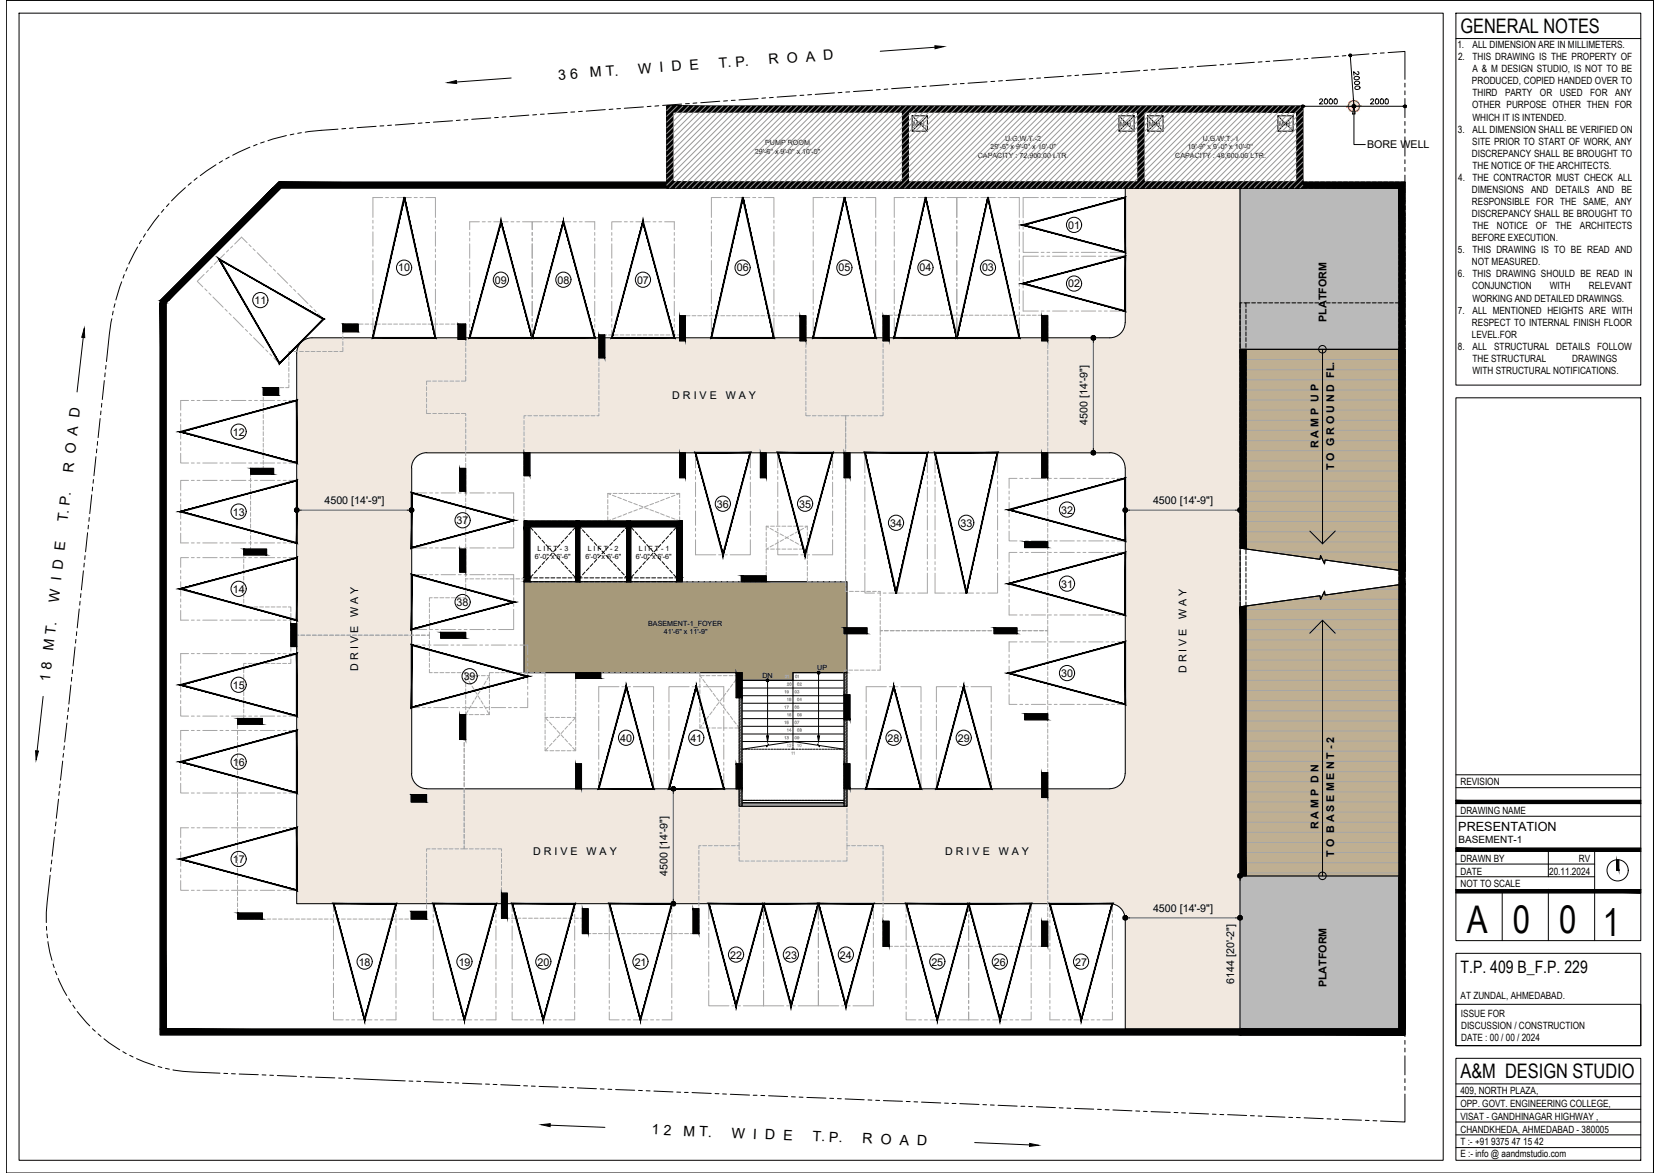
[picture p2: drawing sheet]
<svg xmlns="http://www.w3.org/2000/svg" width="420mm" height="297mm" viewBox="0 0 420 297" stroke-linecap="round" stroke-linejoin="round" font-family="sans-serif">
<defs><g id="words">
<g font-size="9.7">
<text x="371.5" y="236.2">A</text>
<text x="383.2" y="236.2">0</text>
<text x="394.9" y="236.2">0</text>
<text x="405.9" y="236.9">1</text>
</g>
<g font-size="5.1">
<text x="369.9" y="8.4">GENERAL NOTES</text>
<text x="369.9" y="273">A&amp;M DESIGN STUDIO</text>
</g>
<text font-size="4.3" x="369.9" y="246.5">T.P. 409 B_F.P. 229</text>
<g font-size="3.6">
<text x="182.1" y="17.2" transform="rotate(-4 182.1 17.2)">T. P.</text>
<text x="194.7" y="16.3" transform="rotate(-4 194.7 16.3)">R O A D</text>
<text x="141.5" y="20.2" transform="rotate(-4 141.5 20.2)">3 6</text>
<text x="149.5" y="19.6" transform="rotate(-4 149.5 19.6)">M T.</text>
<text x="161.7" y="18.7" transform="rotate(-4 161.7 18.7)">W I D E</text>
<text x="18.5" y="119.7" transform="rotate(-84 18.5 119.7)">R O A D</text>
<text x="17.1" y="132.2" transform="rotate(-84 17.1 132.2)">T. P.</text>
<text x="14.9" y="152.6" transform="rotate(-84 14.9 152.6)">W I D E</text>
<text x="13.5" y="164.8" transform="rotate(-84 13.5 164.8)">M T.</text>
<text x="12.6" y="172.7" transform="rotate(-84 12.6 172.7)">1 8</text>
<text x="165" y="287.3" transform="rotate(2 165 287.3)">1 2</text>
<text x="173" y="287.6" transform="rotate(2 173 287.6)">M T.</text>
<text x="185.3" y="288.1" transform="rotate(2 185.3 288.1)">W I D E</text>
<text x="205.7" y="288.9" transform="rotate(2 205.7 288.9)">T. P.</text>
<text x="218.4" y="289.5" transform="rotate(2 218.4 289.5)">R O A D</text>
</g>
<g font-size="3.5" fill="#a6a6a6">
<text x="200.7" y="172.9" transform="rotate(-90 200.7 172.9)">21</text>
<text x="197.9" y="176.7">19</text>
<text x="201.1" y="175">02</text>
<text x="198.6" y="182.7">16</text>
</g>
<text font-size="3.2" x="369.3" y="210.4">PRESENTATION</text>
<g font-size="3.1" fill="#a6a6a6">
<text x="198.6" y="178.5">18</text>
<text x="201.1" y="178.5">04</text>
<text x="198.6" y="186.3">14</text>
</g>
<g font-size="3.1" fill="#bababa">
<text x="198.6" y="190.1">12</text>
<text x="201.1" y="190.1">10</text>
</g>
<g font-size="2.7">
<text x="346.2" y="37.6">BORE WELL</text>
<text x="270.6" y="57.9">01</text>
<text x="100.9" y="68.7">10</text>
<text x="125.3" y="71.8">09</text>
<text x="141.2" y="71.8">08</text>
<text x="161.3" y="71.8">07</text>
<text x="186.6" y="68.7">06</text>
<text x="212.4" y="68.7">05</text>
<text x="232.9" y="68.7">04</text>
<text x="248.7" y="68.7">03</text>
<text x="64.5" y="77">11</text>
<text x="270.6" y="72.8">02</text>
<text x="335.9" y="81.5" transform="rotate(-90 335.9 81.5)">PLATFORM</text>
<text x="170.3" y="101.1">D R I V E</text>
<text x="183.8" y="101.1">W A Y</text>
<text x="275.4" y="107.6" transform="rotate(-90 275.4 107.6)">4500 [14'-9&quot;]</text>
<text x="59" y="110.3">12</text>
<text x="333.9" y="113.6" transform="rotate(-90 333.9 113.6)">R A M P U P</text>
<text x="337.9" y="119" transform="rotate(-90 337.9 119)">T O G R O U N D FL.</text>
<text x="59" y="130.5">13</text>
<text x="82.2" y="127.7">4500 [14'-9&quot;]</text>
<text x="181.6" y="128.6">36</text>
<text x="202.4" y="128.6">35</text>
<text x="268.8" y="130">32</text>
<text x="292" y="127.7">4500 [14'-9&quot;]</text>
<text x="115.7" y="132.7">37</text>
<text x="225.5" y="133.4">34</text>
<text x="243.2" y="133.4">33</text>
<text x="268.8" y="148.8">31</text>
<text x="59" y="150.1">14</text>
<text x="115.7" y="153.4">38</text>
<text x="90.7" y="156.3" transform="rotate(-90 90.7 156.3)">W A Y</text>
<text x="300.5" y="156.9" transform="rotate(-90 300.5 156.9)">W A Y</text>
<text x="90.7" y="169.8" transform="rotate(-90 90.7 169.8)">D R I V E</text>
<text x="117.4" y="172.2">39</text>
<text x="268.8" y="171.4">30</text>
<text x="300.5" y="170.4" transform="rotate(-90 300.5 170.4)">D R I V E</text>
<text x="59" y="174.4">15</text>
<text x="157.1" y="187.8">40</text>
<text x="174.8" y="187.8">41</text>
<text x="224.8" y="187.8">28</text>
<text x="242.6" y="187.8">29</text>
<text x="59" y="193.9">16</text>
<text x="333.9" y="210" transform="rotate(-90 333.9 210)">R A M P D N</text>
<text x="59" y="218.5">17</text>
<text x="135" y="216.5">D R I V E</text>
<text x="148.6" y="216.5">W A Y</text>
<text x="169" y="221.8" transform="rotate(-90 169 221.8)">4500 [14'-9&quot;]</text>
<text x="239.4" y="216.5">D R I V E</text>
<text x="252.9" y="216.5">W A Y</text>
<text x="337.9" y="217" transform="rotate(-90 337.9 217)">T O B A S E M E N T - 2</text>
<text x="292" y="230.9">4500 [14'-9&quot;]</text>
<text x="90.8" y="244.5">18</text>
<text x="116.2" y="244.5">19</text>
<text x="136.1" y="244.5">20</text>
<text x="160.7" y="244.5">21</text>
<text x="184.9" y="242.7">22</text>
<text x="198.8" y="242.7">23</text>
<text x="212.7" y="242.7">24</text>
<text x="235.9" y="244.5">25</text>
<text x="251.7" y="244.5">26</text>
<text x="272.3" y="244.5">27</text>
<text x="312.5" y="249.2" transform="rotate(-90 312.5 249.2)">6144 [20'-2&quot;]</text>
<text x="335.9" y="250" transform="rotate(-90 335.9 250)">PLATFORM</text>
</g>
<g font-size="2.5">
<text x="369.1" y="12.2">1.</text>
<text x="369.3" y="15.3">2.</text>
<text x="372.9" y="15.3">THIS DRAWING IS THE PROPERTY OF</text>
<text x="373" y="12.2">ALL DIMENSION ARE IN MILLIMETERS.</text>
<text x="372.8" y="21.4">PRODUCED, COPIED HANDED OVER TO</text>
<text x="373" y="18.3">A &amp; M DESIGN STUDIO, IS NOT TO BE</text>
<text x="372.8" y="27.5">OTHER PURPOSE OTHER THEN FOR</text>
<text x="372.9" y="24.4">THIRD</text>
<text x="381.2" y="24.4">PARTY</text>
<text x="390" y="24.4">OR</text>
<text x="395.1" y="24.4">USED</text>
<text x="402.8" y="24.4">FOR</text>
<text x="409.1" y="24.4">ANY</text>
<text x="369.2" y="33.6">3.</text>
<text x="372.9" y="30.6">WHICH IT IS INTENDED.</text>
<text x="373" y="33.6">ALL DIMENSION SHALL BE VERIFIED ON</text>
<text x="372.8" y="39.7">DISCREPANCY SHALL BE BROUGHT TO</text>
<text x="372.9" y="36.6">SITE PRIOR TO START OF WORK, ANY</text>
<text x="369.3" y="45.8">4.</text>
<text x="372.9" y="42.7">THE NOTICE OF THE ARCHITECTS.</text>
<text x="372.9" y="45.8">THE CONTRACTOR MUST CHECK ALL</text>
<text x="372.8" y="48.8">DIMENSIONS</text>
<text x="372.8" y="51.9">RESPONSIBLE FOR THE SAME, ANY</text>
<text x="387.8" y="48.8">AND</text>
<text x="394" y="48.8">DETAILS</text>
<text x="404.5" y="48.8">AND</text>
<text x="410.6" y="48.8">BE</text>
<text x="372.8" y="55">DISCREPANCY SHALL BE BROUGHT TO</text>
<text x="372.9" y="58">THE</text>
<text x="379.1" y="58">NOTICE</text>
<text x="389" y="58">OF</text>
<text x="394" y="58">THE</text>
<text x="400.1" y="58">ARCHITECTS</text>
<text x="369.2" y="64.1">5.</text>
<text x="372.8" y="61.1">BEFORE EXECUTION.</text>
<text x="372.9" y="64.1">THIS DRAWING IS TO BE READ AND</text>
<text x="369.2" y="70.3">6.</text>
<text x="372.8" y="67.2">NOT MEASURED.</text>
<text x="372.9" y="70.3">THIS DRAWING SHOULD BE READ IN</text>
<text x="372.8" y="73.3">CONJUNCTION</text>
<text x="372.9" y="76.4">WORKING AND DETAILED DRAWINGS.</text>
<text x="392.5" y="73.3">WITH</text>
<text x="402.4" y="73.3">RELEVANT</text>
<text x="369.2" y="79.4">7.</text>
<text x="372.8" y="82.5">RESPECT TO INTERNAL FINISH FLOOR</text>
<text x="373" y="79.4">ALL MENTIONED HEIGHTS ARE WITH</text>
<text x="369.2" y="88.6">8.</text>
<text x="372.8" y="85.5">LEVEL.FOR</text>
<text x="373" y="88.6">ALL STRUCTURAL DETAILS FOLLOW</text>
<text x="372.9" y="91.6">THE STRUCTURAL</text>
<text x="372.9" y="94.7">WITH STRUCTURAL NOTIFICATIONS.</text>
<text x="398.2" y="91.6">DRAWINGS</text>
<text x="369.9" y="198.9">REVISION</text>
<text x="369.9" y="206.1">DRAWING NAME</text>
<text x="369.4" y="213.6">BASEMENT-1</text>
<text x="369.9" y="221.5">DATE</text>
<text x="369.9" y="218.2">DRAWN BY</text>
<text x="392.3" y="221.5">20.11.2024</text>
<text x="399.9" y="218.2">RV</text>
<text x="369.9" y="224.7">NOT TO SCALE</text>
<text x="369.9" y="253.1">AT ZUNDAL, AHMEDABAD.</text>
<text x="370" y="257.5">ISSUE FOR</text>
<text x="370" y="260.6">DISCUSSION / CONSTRUCTION</text>
<text x="370" y="263.7">DATE : 00 / 00 / 2024</text>
<text x="369.9" y="280.4">OPP. GOVT. ENGINEERING COLLEGE,</text>
<text x="369.9" y="277.1">409, NORTH PLAZA,</text>
<text x="369.9" y="286.8">CHANDKHEDA, AHMEDABAD - 380005</text>
<text x="369.9" y="283.6">VISAT - GANDHINAGAR HIGHWAY ,</text>
<text x="369.9" y="290">T :- +91 9375 47 15 42</text>
<text x="369.9" y="293">E :- info @ aandmstudio.com</text>
</g>
<g font-size="1.8">
<text x="254.6" y="35.6">U.G.W.T.-2</text>
<text x="304.6" y="35.6">U.G.W.T.-1</text>
<text x="191.2" y="39">29'-6&quot; x 9'-0&quot; x 10'-0&quot;</text>
<text x="193.8" y="36.8">PUMP ROOM</text>
<text x="247.6" y="39.9">CAPACITY : 72,900.00 LTR.</text>
<text x="250.8" y="37.7">29'-6&quot; x 9'-0&quot; x 10'-0&quot;</text>
<text x="297.6" y="39.9">CAPACITY : 48,600.00 LTR.</text>
<text x="300.7" y="37.7">19'-9&quot; x 9'-0&quot; x 10'-0&quot;</text>
<text x="135.5" y="141.6">6'-0&quot; x 6'-6&quot;</text>
<text x="136.1" y="139.4">L I F T - 3</text>
<text x="148.3" y="141.6">6'-0&quot; x 6'-6&quot;</text>
<text x="148.8" y="139.4">L I F T - 2</text>
<text x="161" y="141.6">6'-0&quot; x 6'-6&quot;</text>
<text x="161.8" y="139.4">L I F T - 1</text>
<text x="164.2" y="158.4">BASEMENT-1_FOYER</text>
<text x="168.1" y="160.6">41'-6&quot; x 11'-9&quot;</text>
<text x="193.1" y="171.6">DN</text>
<text x="207" y="169.7">UP</text>
</g>
<g font-size="1.6">
<text x="231.3" y="31.8">M.H.</text>
<text x="283.6" y="31.8">M.H.</text>
<text x="291" y="31.8">M.H.</text>
<text x="323.9" y="31.8">M.H.</text>
</g>
</g></defs>
<!-- layer: A-ELEV-HATCH-4 -->
<g fill="#f1e8df" stroke="#f1e8df" stroke-width=".25">
<path d="M285 47.6l29.1 34.1v-34.1zM285 47.6l29.1 34.1h-29.1z"/>
<path d="M285 81.7l29.1 .7v-.7zM285 81.7l29.1 .7h-29.2z"/>
<path d="M284.9 82.4l29.2 .6v-.6zM284.9 82.4l29.2 .6h-29.4z"/>
<path d="M284.7 83l29.4 .6v-.6zM284.7 83l29.4 .6h-29.7z"/>
<path d="M284.4 83.6l29.7 .6v-.6zM284.4 83.6l29.7 .6h-30z"/>
<path d="M284.1 84.2l30 .5v-.5zM283.6 84.7l.5-.5 30 .5z"/>
<path d="M283.6 84.7l30.5 .3v-.3zM283 85l.6-.3 30.5 .3z"/>
<path d="M283 85l31.1 .3v-.3zM282.4 85.3l.6-.3 31.1 .3z"/>
<path d="M282.4 85.3l31.7 .2v-.2zM281.8 85.5l.6-.2 31.7 .2z"/>
<path d="M281.8 85.5h32.3zM281.1 85.5h33z"/>
<path d="M79 85.5l235.1 .1zM78.4 85.6h235.7z"/>
<path d="M78.4 85.6l235.7 .2v-.2zM77.7 85.8l.7-.2 235.7 .2z"/>
<path d="M77.7 85.8l236.4 .3v-.3zM77.1 86.1l.6-.3 236.4 .3z"/>
<path d="M77.1 86.1l237 .4v-.4zM76.5 86.5l.6-.4 237 .4z"/>
<path d="M76.5 86.5l237.6 .4v-.4zM76.5 86.5l237.6 .4h-238z"/>
<path d="M76.1 86.9l238 .6v-.6zM76.1 86.9l238 .6h-238.4z"/>
<path d="M75.7 87.5l238.4 .6v-.6zM75.7 87.5l238.4 .6h-238.7z"/>
<path d="M75.4 88.1l238.7 .7v-.7zM75.4 88.1l238.7 .7h-238.9z"/>
<path d="M75.2 88.8l238.9 .6v-.6zM75.2 88.8l238.9 .6h-239z"/>
<path d="M75.1 89.4l239 25.3v-25.3zM75.1 89.4l239 25.3h-239z"/>
<path d="M281.1 114.7h33zM281.1 114.7h33z"/>
<path d="M75.1 114.7h33zM75.1 114.7h32.3z"/>
<path d="M281.8 114.7l32.3 .2v-.2zM281.8 114.7l32.3 .2h-31.7z"/>
<path d="M75.1 114.7l31.7 .2 .6-.2zM75.1 114.7l31.7 .2h-31.7z"/>
<path d="M282.4 114.9l31.7 .3v-.3zM282.4 114.9l31.7 .3h-31.1z"/>
<path d="M75.1 114.9l31.1 .3 .6-.3zM75.1 114.9l31.1 .3h-31.1z"/>
<path d="M283 115.2l31.1 .4v-.4zM283 115.2l31.1 .4h-30.5z"/>
<path d="M75.1 115.2l30.5 .4 .6-.4zM75.1 115.2l30.5 .4h-30.5z"/>
<path d="M283.6 115.6l30.5 .4v-.4zM283.6 115.6l30.5 .4h-30z"/>
<path d="M75.1 115.6l30.1 .4 .4-.4zM75.1 115.6l30.1 .4h-30.1z"/>
<path d="M284.1 116l30 .6v-.6zM284.1 116l30 .6h-29.7z"/>
<path d="M75.1 116l29.7 .6 .4-.6zM75.1 116l29.7 .6h-29.7z"/>
<path d="M284.4 116.6l29.7 .6v-.6zM284.4 116.6l29.7 .6h-29.4z"/>
<path d="M75.1 116.6l29.4 .6 .3-.6zM75.1 116.6l29.4 .6h-29.4z"/>
<path d="M284.7 117.2l29.4 .6v-.6zM284.7 117.2l29.4 .6h-29.2z"/>
<path d="M75.1 117.2l29.2 .6 .2-.6zM75.1 117.2l29.2 .6h-29.2z"/>
<path d="M284.9 117.8l29.2 .7v-.7zM284.9 117.8l29.2 .7h-29.1z"/>
<path d="M75.1 117.8l29.2 .7v-.7zM75.1 117.8l29.2 .7h-29.2z"/>
<path d="M75.1 118.5l29.2 77.4v-77.4zM75.1 118.5l29.2 77.4h-29.2z"/>
<path d="M285 118.5l29.1 77.4v-77.4zM285 118.5l29.1 77.4h-29.1z"/>
<path d="M285 195.9l29.1 .6v-.6zM285 195.9l29.1 .6h-29.2z"/>
<path d="M75.1 195.9l29.2 .7v-.7zM75.1 195.9l29.2 .7h-29.2z"/>
<path d="M284.9 196.5l29.2 .7v-.7zM284.9 196.5l29.2 .7h-29.4z"/>
<path d="M75.1 196.6l29.5 .7-.3-.7zM75.1 196.6l29.5 .7h-29.5z"/>
<path d="M284.7 197.2l29.4 .6v-.6zM284.7 197.2l29.4 .6h-29.7z"/>
<path d="M75.1 197.3l29.8 .7-.3-.7zM75.1 197.3l29.8 .7h-29.8z"/>
<path d="M284.4 197.8l29.7 .6v-.6zM284.4 197.8l29.7 .6h-30z"/>
<path d="M75.1 198l30.3 .6-.5-.6zM75.1 198l30.3 .6h-30.3z"/>
<path d="M284.1 198.4l30 .4v-.4zM284.1 198.4l30 .4h-30.5z"/>
<path d="M75.1 198.6l30.9 .5-.6-.5zM75.1 198.6l30.9 .5h-30.9z"/>
<path d="M283.6 198.8l30.5 .4v-.4zM283 199.2l.6-.4 30.5 .4z"/>
<path d="M75.1 199.1l31.5 .4-.6-.4zM75.1 199.1l31.5 .4h-31.5z"/>
<path d="M283 199.2l31.1 .3v-.3zM282.4 199.5l.6-.3 31.1 .3z"/>
<path d="M75.1 199.5l32.3 .2-.8-.2zM75.1 199.5l32.3 .2h-32.3z"/>
<path d="M282.4 199.5l31.7 .2v-.2zM281.8 199.7l.6-.2 31.7 .2z"/>
<path d="M75.1 199.7l33 .1zM75.1 199.7l33 .1z"/>
<path d="M281.8 199.7l32.3 .1zM281.1 199.8h33z"/>
<path d="M214.5 199.8l99.6 4.4v-4.4zM214.5 199.8l99.6 4.4h-99.6z"/>
<path d="M75.1 199.8l112.1 4.4v-4.4zM75.1 199.8l112.1 4.4h-112.1z"/>
<path d="M75.1 204.2l239 24.6v-24.6zM75.1 204.2l239 24.6h-239z"/>
<path d="M281.1 228.8l33 .1zM281.1 228.8l33 .1z"/>
<path d="M281.9 228.9l32.2 .2v-.2zM281.9 228.9l32.2 .2h-31.5z"/>
<path d="M282.6 229.1l31.5 .4v-.4zM282.6 229.1l31.5 .4h-30.8z"/>
<path d="M283.3 229.5l30.8 .5v-.5zM283.3 229.5l30.8 .5h-30.3z"/>
<path d="M283.8 230l30.3 .6v-.6zM283.8 230l30.3 .6h-29.8z"/>
<path d="M284.3 230.6l29.8 .7v-.7zM284.3 230.6l29.8 .7h-29.4z"/>
<path d="M284.7 231.3l29.4 .7v-.7zM284.7 231.3l29.4 .7h-29.2z"/>
<path d="M284.9 232l29.2 .7v-.7zM284.9 232l29.2 .7h-29.1z"/>
<path d="M285 232.7l29.1 27.9v-27.9zM285 232.7l29.1 27.9h-29.1z"/>
</g>
<!-- layer: A-ELE-LINE-3 -->
<g fill="none" stroke="#000" stroke-width=".25">
<path d="M75.1 89.4v139.4h206M281.1 85.5h-202.1a3.9 3.9 0 0 0-3.9 3.9M284.9 81.7a3.9 3.9 0 0 1-3.8 3.8M285 81.7v-34.1h29.1v213h-29.1v-27.9M104.3 118.5v77.4M108.1 114.6a3.9 3.9 0 0 0-3.9 3.9M108.1 114.7h173M281.1 114.6a3.9 3.9 0 0 1 3.8 3.9M285 118.5v77.4M104.2 195.8a3.9 3.9 0 0 0 3.9 3.9M108.1 199.8h79.1v4.4h27.3v-4.4h66.6M284.9 195.8a3.9 3.9 0 0 1-3.8 3.9"/>
<path d="M281.1 228.8a3.9 3.9 0 0 1 3.8 3.9"/>
</g>
<!-- layer: XTB-2436-FLXBL$0$A-TTLB -->
<g fill="none" stroke="#000" stroke-width=".25">
<path d="M1.6 .1h417.2v296.9h-417.2zM4.8 3.3h360.7v290.5h-360.7zM368.7 3.3h46.8v94.2h-46.8zM368.7 9.8h46.8M368.7 100.7h46.8v137.5h-46.8zM368.7 196.2h46.8M368.7 199.5h46.8M368.7 215.6h46.8M368.7 218.8h35.2M368.7 214.8h46.8M368.7 203.5h46.8M368.7 206.7h46.8"/>
<path d="M368.7 202.7h46.8M392.1 215.6v6.4M403.9 215.6v9.7M368.7 222h35.2M368.7 225.3h46.8M368.7 226.1h46.8M380.4 226.1v12.1M392.1 225.2v.1M392.1 226.1v12.1M403.9 226.1v12.1M368.7 254.3h46.8v10.5h-46.8zM368.7 241.4h46.8v23.4h-46.8z"/>
<path d="M368.7 268h46.8v25.8h-46.8zM368.7 264.8h46.8M368.7 274.5h46.8M368.7 277.7h46.8M368.7 287.4h46.8M368.7 290.6h46.8M368.7 284.1h46.8M368.7 280.9h46.8"/>
<circle cx="409.7" cy="220.4" r="2.69"/>
</g>
<!-- layer: A-ELEV-HATCH-4 -->
<g fill="#a6997a" stroke="#a6997a" stroke-width=".25">
<path d="M132.7 170.3h55.2z"/>
<path d="M213.8 170.3h.7z"/>
<path d="M132.7 147.3l81.8 23v-23zM132.7 147.3l81.8 23h-81.8z"/>
<path d="M187.9 170.3h12.9zM187.9 170.3h12.9z"/>
<path d="M187.9 170.3l12.9 2v-2zM187.9 170.3l12.9 2h-12.9z"/>
</g>
<!-- layer: A-ELE-LINE-4 -->
<path d="M132.7 147.3h81.8v23h-13.7v2h-12.9v-2h-55.2z" fill="none" stroke="#000" stroke-width=".25"/>
<!-- layer: A-ELEV-HATCH-4 -->
<g fill="#bfaf92" stroke="#bfaf92" stroke-width=".25">
<path d="M327.4 140.7h7l-.1 .9z"/>
<path d="M335 141.8h.6l-.2 1z"/>
<path d="M335.6 141.8h18.7v1z"/>
<path d="M342.5 149.7l11.8-1.6v1.6z"/>
<path d="M335.4 149.7l.2 1h-.6z"/>
<path d="M327.4 151.8l6.9-.9 .1 .9z"/>
<path d="M315.6 88.5l38.7 50.5v-50.5zM315.6 88.5l38.7 50.5h-38.7z"/>
<path d="M315.6 139l38.7 1.7v-1.7zM315.6 139l38.7 1.7h-26.9z"/>
<path d="M334.4 140.7l19.9 1.1v-1.1zM334.4 140.7l19.9 1.1h-19.3z"/>
<path d="M335.6 141.8l6.9 1h11.8zM342.5 142.8h11.8v1.6z"/>
<path d="M342.5 149.7l11.8 1v-1zM335.6 150.7l6.9-1 11.8 1z"/>
<path d="M335 150.7l19.3 1.1v-1.1zM335 150.7l19.3 1.1h-19.9z"/>
<path d="M327.4 151.8l26.9 1.7v-1.7zM315.6 153.5l11.8-1.7 26.9 1.7z"/>
<path d="M315.6 153.5l38.7 68.3v-68.3zM315.6 153.5l38.7 68.3h-38.7z"/>
</g>
<g fill="none" stroke="#a6a6a6" stroke-width=".25">
<path d="M315.6 98.7h38.7M315.6 96.2h38.7M315.6 93.6h38.7M315.6 91h38.7M315.6 119.3h38.7M315.6 116.7h38.7M315.6 114.1h38.7M315.6 111.6h38.7M315.6 109h38.7M315.6 106.5h38.7M315.6 103.9h38.7M315.6 101.3h38.7"/>
<path d="M315.6 137.2h38.7M315.6 134.6h38.7M315.6 132.1h38.7M315.6 129.5h38.7M315.6 126.9h38.7M315.6 124.4h38.7M315.6 121.8h38.7M321.1 139.8h33.2M315.6 159.5h38.7M315.6 156.9h38.7M315.6 154.3h38.7M327.7 151.8h26.6"/>
<path d="M335.2 142.4h.3M339.5 142.4h14.8M346.1 149.2h8.2M315.6 180h38.7M315.6 177.4h38.7M315.6 174.9h38.7M315.6 172.3h38.7M315.6 169.7h38.7M315.6 167.2h38.7M315.6 164.6h38.7M315.6 162h38.7M315.6 197.9h38.7"/>
<path d="M315.6 195.4h38.7M315.6 192.8h38.7M315.6 190.2h38.7M315.6 187.7h38.7M315.6 185.1h38.7M315.6 182.6h38.7M315.6 218.5h38.7M315.6 215.9h38.7M315.6 213.3h38.7M315.6 210.8h38.7M315.6 208.2h38.7M315.6 205.6h38.7"/>
<path d="M315.6 203.1h38.7M315.6 200.5h38.7M315.6 221.1h38.7"/>
</g>
<g fill="#bababa" stroke="#bababa" stroke-width=".25">
<path d="M314.1 47.6l40.2 40.9v-40.9zM314.1 47.6l40.2 40.9h-40.2z"/>
<path d="M314.1 221.8l40.2 38.8v-38.8zM314.1 221.8l40.2 38.8h-40.2z"/>
</g>
<!-- layer: A-RCC-WALL -->
<g fill="none" stroke="#000" stroke-width=".25">
<path d="M168.9 26.9h161v20.7h-161zM170.4 28.3h58.2v17.8h-58.2zM230 28.3h58.2v17.8h-58.2zM231 29.3h3.9v3.9h-3.9zM231 29.3l.3 .3M231.3 32.9l-.3 .3M231.5 29.8l.3 .4M231.8 32.4l-.3 .3M232 30.3l.3 .4M232.3 31.9l-.3 .3M232.5 30.8l.4 .4M232.9 31.4l-.4 .3"/>
<path d="M233 31.4l.4 .3M233.4 30.8l-.4 .4M233.6 31.9l.3 .3M233.9 30.3l-.3 .4M234.1 32.4l.3 .3M234.4 29.8l-.3 .4M234.6 32.9l.3 .3M234.9 29.3l-.3 .3M283.4 29.3h3.8v3.9h-3.8zM283.4 29.3l.3 .3M283.7 32.9l-.3 .3M283.8 29.8l.4 .4"/>
<path d="M284.2 32.4l-.4 .3M284.4 30.3l.3 .4M284.7 31.9l-.3 .3M284.9 30.8l.3 .4M285.2 31.4l-.3 .3M285.4 31.4l.3 .3M285.7 30.8l-.3 .4M285.9 31.9l.4 .3M286.3 30.3l-.4 .4M286.4 32.4l.4 .3M286.8 29.8l-.4 .4M286.9 32.9l.3 .3"/>
<path d="M287.2 29.3l-.3 .3M289.7 28.3h38.8v17.8h-38.8zM290.7 29.3h3.9v3.9h-3.9zM290.7 29.3l.3 .3M291 32.9l-.3 .3M291.1 29.8l.4 .4M291.5 32.4l-.4 .3M291.7 30.3l.3 .4M292 31.9l-.3 .3M292.2 30.8l.3 .4M292.5 31.4l-.3 .3M292.7 31.4l.3 .3"/>
<path d="M293 30.8l-.3 .4M293.2 31.9l.3 .3M293.5 30.3l-.3 .4M293.7 32.4l.3 .3M294 29.8l-.3 .4M294.2 32.9l.4 .3M294.6 29.3l-.4 .3M323.6 29.3h3.9v3.9h-3.9zM323.6 29.3l.3 .3M323.9 32.9l-.3 .3M324.1 29.8l.3 .4M324.4 32.4l-.3 .3"/>
<path d="M324.6 30.3l.4 .4M325 31.9l-.4 .3M325.1 30.8l.4 .4M325.5 31.4l-.4 .3M325.7 31.4l.3 .3M326 30.8l-.3 .4M326.2 31.9l.3 .3M326.5 30.3l-.3 .4M326.7 32.4l.3 .3M327 29.8l-.3 .4M327.2 32.9l.3 .3M327.5 29.3l-.3 .3"/>
<path d="M70.5 46.1h285.3v216h-315.2v-186zM314.1 47.6h40.2v40.9h-40.2zM314.1 47.1v.5h.9M315 46.1h-.9v.5M315.6 47.6h.9M315.6 46.1h.9M317 47.6h1M317 46.1h1M318.4 47.6h1M318.5 46.1h.9M319.9 47.6h.9M319.9 46.1h1"/>
<path d="M321.4 47.6h.9M321.4 46.1h.9M322.8 47.6h1M322.8 46.1h1M324.3 47.6h.9M324.3 46.1h.9M325.7 47.6h1M325.7 46.1h1M327.2 47.6h.9M327.2 46.1h1M328.6 47.6h1M328.6 46.1h1"/>
<path d="M330.1 47.6h.9M330.1 46.1h.9M331.5 47.6h1M331.6 46.1h.9M333 47.6h1M333 46.1h1M334.4 47.6h1M334.4 46.1h1M335.9 47.6h.9M335.9 46.1h1M337.4 47.6h.9M337.4 46.1h.9"/>
<path d="M338.8 47.6h1M338.8 46.1h1M340.3 47.6h.9M340.3 46.1h.9M341.7 47.6h1M341.7 46.1h1M343.2 47.6h.9M343.2 46.1h1M344.6 47.6h1M344.6 46.1h1M346.1 47.6h.9M346.1 46.1h.9"/>
<path d="M347.5 47.6h1M347.6 46.1h.9M349 47.6h1M349 46.1h1M350.4 47.6h1M350.4 46.1h1M351.9 47.6h.9M351.9 46.1h1M353.4 47.6h.9v.6M353.4 46.1h.9M354.3 48.6v1M354.3 50.1v.9"/>
<path d="M354.3 51.5v1M354.3 53v1M354.3 54.5v.9M354.3 55.9v1M354.3 57.3v1M354.3 58.8v1M354.8 46.1h1v1.2M355.8 47.8v1M355.8 49.3v.9M355.8 50.7v1M355.8 52.1v1M355.8 53.6v1"/>
<path d="M355.8 55.1v.9M355.8 56.5v1M355.8 58v1M355.8 59.4v1M42.1 76.7l29.1-29.1h283.1v213h-312.2zM314.1 78.3v1M314.1 79.8v1M314.6 76.7h-.5v1.2M315 76.7h.6v1.1M315.6 78.3v.9M315.6 79.7v1M315.6 76.7h.9"/>
<path d="M317 76.7h1M318.5 76.7h.9M319.9 76.7h1M321.4 76.7h.9M322.8 76.7h1M324.3 76.7h.9M325.7 76.7h1M327.2 76.7h1M328.6 76.7h1M330.1 76.7h.9M331.6 76.7h.9M333 76.7h1"/>
<path d="M334.4 76.7h1M335.9 76.7h1M337.4 76.7h.9M338.8 76.7h1M340.3 76.7h.9M341.7 76.7h1M343.2 76.7h1M344.6 76.7h1M346.1 76.7h.9M347.6 76.7h.9M349 76.7h1M350.4 76.7h1"/>
<path d="M351.9 76.7h1M353.4 76.7h.9M354.3 60.3v.9M354.3 61.7v1M354.3 63.2v1M354.3 64.6v1M354.3 66.1v.9M354.3 67.5v1M354.3 69v1M354.3 70.5v.9M354.3 71.9v1M354.3 73.3v1"/>
<path d="M354.3 74.8v1M354.3 76.3v.9M354.3 77.7v1M354.3 79.2v1M355.8 60.9v.9M355.8 62.3v1M355.8 63.8v1M355.8 65.2v1M355.8 66.7v1M355.8 68.1v1M355.8 69.6v1M355.8 71.1v.9"/>
<path d="M355.8 72.5v1M355.8 74v.9M355.8 75.4v1M355.8 76.9v.9M355.8 78.3v1M355.8 79.8v1M314.1 88.5h1.5v50.5l-1.5-.2zM314.1 81.3v.9M314.1 82.7v1M314.1 84.1v1M314.1 85.6v1M314.1 87.1v.9"/>
<path d="M314.1 88.5v1M314.1 90v1M314.1 91.4v1M314.1 92.9v.9M314.1 94.3v1M314.1 95.8v1M314.1 97.3v.9M314.1 98.7v1M315.6 81.1v1M315.6 82.6v1M315.6 84.1v.9M315.6 85.5v1"/>
<path d="M315.6 87v1M315.6 88.4v1M315.6 89.9v.9M315.6 91.3v1M315.6 92.8v1M315.6 94.2v1M315.6 95.7v1M315.6 97.1v1M315.6 98.6v1M354.3 88.5h1.5v56.1l-1.5-.2zM354.3 80.6v1M354.3 82.1v.9"/>
<path d="M354.3 83.6v.9M354.3 85v1M354.3 86.4v1M354.3 87.9v1M354.3 89.4v.9M354.3 90.8v1M354.3 92.3v.9M354.3 93.7v1M354.3 95.2v.9M354.3 96.6v1M354.3 98.1v.9M354.3 99.6v.9"/>
<path d="M355.8 81.2v1M355.8 82.7v1M355.8 84.1v1M355.8 85.6v1M355.8 87.1v.9M355.8 88.5v1M355.8 89.9v1M355.8 91.4v1M355.8 92.9v.9M355.8 94.3v1M355.8 95.8v1M355.8 97.2v1"/>
<path d="M355.8 98.7v.9M314.1 100.1v1M314.1 101.6v1M314.1 103.1v.9M314.1 104.5v1M314.1 106v1M314.1 107.4v1M314.1 108.9v.9M314.1 110.3v1M314.1 111.8v1M314.1 113.3v.9M314.1 114.7v1"/>
<path d="M314.1 116.1v1M314.1 117.6v1M314.1 119.1v.9M315.6 100.1v.9M315.6 101.5v1M315.6 103v.9M315.6 104.4v1M315.6 105.9v.9M315.6 107.3v1M315.6 108.8v1M315.6 110.2v1M315.6 111.7v1"/>
<path d="M315.6 113.1v1M315.6 114.6v1M315.6 116.1v.9M315.6 117.5v1M315.6 118.9v1M354.3 101v1M354.3 102.4v1M354.3 103.9v1M354.3 105.4v.9M354.3 106.8v1M354.3 108.3v.9M354.3 109.7v1"/>
<path d="M354.3 111.2v.9M354.3 112.6v1M354.3 114.1v.9M354.3 115.5v1M354.3 117v1M354.3 118.4v1M354.3 119.9v.9M355.8 100.1v1M355.8 101.6v1M355.8 103.1v.9M355.8 104.5v1M355.8 105.9v1"/>
<path d="M355.8 107.4v1M355.8 108.9v.9M355.8 110.3v1M355.8 111.8v1M355.8 113.2v1M355.8 114.7v.9M355.8 116.1v1M355.8 117.6v1M355.8 119.1v.9M132.7 131.9h14.1v15.4h-1v-13.9h-11.6v13.9h-1.5zM134.2 133.4l.8 .9M135.3 134.6l.7 .8"/>
<path d="M136.3 135.7l.6 .8M137.3 136.8l.6 .7M138.3 137.9l.6 .7M139.2 139l.7 .7M140.8 139l-.6 .7M141.8 137.9l-.6 .7M142.8 136.8l-.7 .7M143.8 135.7l-.7 .8M144.7 134.6l-.6 .8M145.8 131.9h13.9v15.4h-.9v-13.9h-12v13.9h-1zM145.8 133.4l-.8 .9M146.8 133.4l.4 .4"/>
<path d="M147.5 134.2l.7 .7M148.5 135.2l.7 .8M149.5 136.3l.7 .7M150.5 137.4l.6 .7M151.5 138.5l.6 .7M152.4 139.5l.7 .7M153.1 139.5l-.7 .7M154.1 138.5l-.6 .7M155.1 137.4l-.7 .7M156.1 136.3l-.7 .7M157.1 135.2l-.7 .8M158.1 134.2l-.7 .7"/>
<path d="M158.8 131.9h14v15.4h-1.4v-13.9h-11.7v13.9h-.9zM158.8 133.4l-.4 .4M159.7 133.4l.8 .9M160.9 134.6l.6 .8M161.8 135.7l.7 .8M162.8 136.8l.6 .7M163.8 137.9l.6 .7M164.8 139l.6 .7M166.4 139l-.7 .7M167.3 137.9l-.6 .7M168.3 136.8l-.6 .7M169.3 135.7l-.6 .8"/>
<path d="M170.3 134.6l-.7 .8M171.4 133.4l-.8 .9M314.1 138.8l20.2 2.8 .1-.9 1 2.1 .2-1 20.2 2.8M314.1 120.5v1M314.1 122v1M314.1 123.4v1M314.1 124.9v.9M314.1 126.4v.9M314.1 127.8v1M314.1 129.2v1M314.1 130.7v1M314.1 132.2v.9"/>
<path d="M314.1 133.6v1M314.1 135.1v.9M314.1 136.5v1M314.1 138v.9M314.1 139.4v1M315.6 120.4v1M315.6 121.9v.9M315.6 123.3v1M315.6 124.8v1M315.6 126.2v1M315.6 127.7v.9M315.6 129.1v1"/>
<path d="M315.6 130.6v1M315.6 132.1v.9M315.6 133.5v1M315.6 134.9v1M315.6 136.4v1M315.6 137.9v.9M315.6 139.3v1M354.3 121.4v.9M354.3 122.8v1M354.3 124.3v1M354.3 125.7v1M354.3 127.2v.9"/>
<path d="M354.3 128.6v1M354.3 130.1v.9M354.3 131.5v1M354.3 133v1M354.3 134.4v1M354.3 135.9v.9M354.3 137.4v.9M354.3 138.8v1M355.8 120.5v1M355.8 121.9v1M355.8 123.4v1M355.8 124.9v.9"/>
<path d="M355.8 126.3v1M355.8 127.8v1M355.8 129.2v1M355.8 130.7v.9M355.8 132.2v.9M355.8 133.6v1M355.8 135v1M355.8 136.5v1M355.8 138v.9M355.8 139.4v1M134.7 146.3h-.5v1h.5M135 145.5l-.8 .8"/>
<path d="M135.2 147.3h.9M135.2 146.3h.9M136 144.4l-.7 .7M136.7 147.3h.9M136.7 146.3h.9M136.9 143.3l-.6 .7M137.9 142.2l-.6 .7M138.1 147.3h1M138.1 146.3h1M138.9 141.2l-.6 .7M139.5 147.3h1M139.5 146.3h1"/>
<path d="M139.9 140.1l-.7 .7M140.2 140.1l.6 .7M141 147.3h1M141 146.3h1M141.2 141.2l.6 .7M142.1 142.2l.7 .7M142.5 147.3h.9M142.5 146.3h.9M143.1 143.3l.7 .7M143.9 147.3h1M143.9 146.3h1M144.1 144.4l.6 .7"/>
<path d="M145 145.5l.8 .8M145.4 146.3h.4M145.8 146.3v1h-.4M147.2 146l-.4 .3M147.4 146.3h-.6v1h.6M148 147.3h.9M148 146.3h.9M148.2 144.9l-.7 .7M149.2 143.8l-.7 .7M149.4 147.3h1M149.4 146.3h1M150.2 142.7l-.7 .8"/>
<path d="M150.8 147.3h1M150.8 146.3h1M151.1 141.7l-.6 .7M152.1 140.6l-.6 .7M152.3 147.3h1M152.3 146.3h1M153.5 140.6l.6 .7M153.8 147.3h.9M153.8 146.3h.9M154.4 141.7l.7 .7M155.2 147.3h1M155.2 146.3h1"/>
<path d="M155.4 142.7l.7 .8M156.4 143.8l.7 .7M156.7 147.3h.9M156.7 146.3h.9M157.4 144.9l.7 .7M158.1 146.3h.7M158.4 146l.4 .3M158.8 146.3v1h-.7M159.7 146.3v1h.5M159.7 146.3h.5M160.5 145.5l-.8 .8M160.7 147.3h1"/>
<path d="M160.7 146.3h1M161.5 144.4l-.6 .7M162.2 147.3h1M162.2 146.3h1M162.5 143.3l-.7 .7M163.4 142.2l-.6 .7M163.6 147.3h1M163.6 146.3h1M164.4 141.2l-.6 .7M165.1 147.3h.9M165.1 146.3h.9M165.4 140.1l-.6 .7"/>
<path d="M165.7 140.1l.7 .7M166.5 147.3h1M166.5 146.3h1M166.7 141.2l.6 .7M167.7 142.2l.6 .7M168 147.3h1M168 146.3h1M168.7 143.3l.6 .7M169.4 147.3h1M169.4 146.3h1M169.6 144.4l.7 .7M170.6 145.5l.8 .8"/>
<path d="M170.9 146.3h.5v1h-.5M314.1 152.5v1.2l.5-.1M314.1 153.7l1.5-.2v68.3h-1.5zM314.1 140.9v.9M314.1 142.4v.9M314.1 143.8v1M314.1 145.2v1M314.1 146.7v1M314.1 148.2v.9M314.1 149.6v1M314.1 151.1v.9M315.6 152.4v1.1h-.6"/>
<path d="M315.6 153.5l18.7-2.6 .1 .9 1-2.1 .2 1 18.7-2.6v73.7h-38.7zM315.6 140.8v1M315.6 142.2v1M315.6 143.7v.9M315.6 145.1v1M315.6 146.6v1M315.6 148.1v.9M315.6 149.5v1M315.6 150.9v1M334.9 157.1l-3.2 3.2M334.9 157.1l3.3 3.2M334.9 157.1v64.7"/>
<path d="M354.3 148.1l1.5-.2v114.2h-41.7v-1.5h40.2zM354.3 147.5v.6l.5-.1M354.3 140.2v1M354.3 141.7v1M354.3 143.2v.9M354.3 144.6v1M354.3 146.1v1M355.8 147.9l-20.2 2.8-.2-1-1 2.1-.1-.9-20.2 2.8M355.8 146.7v1.2h-.5M355.8 140.9v.9M355.8 142.3v1M355.8 143.8v.9"/>
<path d="M355.8 145.2v1M314.1 221.8h40.2v38.8h-40.2z"/>
<circle cx="334.9" cy="221.8" r=".95"/>
</g>
<!-- layer: A-CAR -->
<path d="M315.6 88.5h38.7v55.9l-18.7-2.6-.2 1-1-2.1-.1 .9-18.7-2.6z" fill="none" stroke="#000" stroke-width=".25"/>
<!-- layer: A-RCC-WALL-HATCH -->
<g fill="#000" stroke="#000" stroke-width=".25">
<path d="M314.1 88.5h1.5v50.3zM354.3 88.5h1.5v55.9zM314.1 153.7l1.5-.2v.2zM354.3 148.1l1.5-.2v.2z"/>
<path d="M168.9 28.3l1.5 17.8v-17.8zM168.9 28.3l1.5 17.8h-1.5z"/>
<path d="M228.6 28.3l1.4 17.8v-17.8zM228.6 28.3l1.4 17.8h-1.4z"/>
<path d="M288.2 28.3l1.5 17.8v-17.8zM288.2 28.3l1.5 17.8h-1.5z"/>
<path d="M168.9 26.9l161 1.4v-1.4zM168.9 26.9l161 1.4h-161z"/>
<path d="M328.5 28.3l1.4 17.8v-17.8zM328.5 28.3l1.4 17.8h-1.4z"/>
<path d="M69 47.6l-26.3 28.5 28.5-28.5zM69 47.6l-26.3 28.5h-2.1z"/>
<path d="M168.9 46.1l161 1.5v-1.5zM168.9 46.1l161 1.5h-161z"/>
<path d="M70.5 46.1l285.3 1.5v-1.5zM69 47.6l1.5-1.5 285.3 1.5z"/>
<path d="M354.3 47.6l1.5 213v-213zM354.3 47.6l1.5 213h-1.5z"/>
<path d="M40.6 76.7l1.5 183.9v-183.9zM40.6 76.7l1.5 183.9h-1.5z"/>
<path d="M40.6 76.1l1.5 .6 .6-.6zM40.6 76.1l1.5 .6h-1.5z"/>
<path d="M314.1 88.5v50.3h1.5zM314.1 138.8h1.5v.2z"/>
<path d="M354.3 88.5v55.9h1.5zM354.3 144.4h1.5v.2z"/>
<path d="M132.7 133.4l1.5 12.9v-12.9zM132.7 133.4l1.5 12.9h-1.5z"/>
<path d="M132.7 131.9l14.1 1.5v-1.5zM132.7 131.9l14.1 1.5h-14.1z"/>
<path d="M145.8 133.4l1 12.9v-12.9zM145.8 133.4l1 12.9h-1z"/>
<path d="M145.8 133.4l1 12.9v-12.9zM145.8 133.4l1 12.9h-1z"/>
<path d="M158.8 131.9h14l-14 1.5zM158.8 133.4h14v-1.5z"/>
<path d="M158.8 133.4h.9l-.9 12.9zM159.7 133.4l-.9 12.9h.9z"/>
<path d="M145.8 131.9l13.9 1.5v-1.5zM145.8 131.9l13.9 1.5h-13.9z"/>
<path d="M158.8 133.4l.9 12.9v-12.9zM158.8 133.4l.9 12.9h-.9z"/>
<path d="M171.4 133.4h1.4l-1.4 12.9zM172.8 133.4l-1.4 12.9h1.4z"/>
<path d="M132.7 146.3l1.5 1v-1zM132.7 146.3l1.5 1h-1.5z"/>
<path d="M145.8 146.3l1 1v-1zM145.8 146.3l1 1h-1z"/>
<path d="M145.8 146.3l1 1v-1zM145.8 146.3l1 1h-1z"/>
<path d="M158.8 146.3h.9l-.9 1zM159.7 146.3l-.9 1h.9z"/>
<path d="M158.8 146.3l.9 1v-1zM158.8 146.3l.9 1h-.9z"/>
<path d="M171.4 146.3h1.4l-1.4 1zM171.4 147.3h1.4v-1z"/>
<path d="M314.1 153.7l1.5 68.1v-68.1zM314.1 153.7l1.5 68.1h-1.5z"/>
<path d="M354.3 148.1l1.5 112.5v-112.5zM354.3 148.1l1.5 112.5h-1.5z"/>
<path d="M314.1 260.6l41.7 1.5v-1.5zM314.1 260.6l41.7 1.5h-41.7z"/>
<path d="M40.6 260.6l315.2 1.5v-1.5zM40.6 260.6l315.2 1.5h-315.2z"/>
</g>
<!-- layer: A-RCC-COLUMN -->
<g fill="none" stroke="#000" stroke-width=".25">
<path d="M334.9 88.5v49.2M331.7 134.5l3.2 3.2M338.2 134.5l-3.3 3.2"/>
<circle cx="334.9" cy="88.4" r=".95"/>
</g>
<!-- layer: A-PLOT-LINE -->
<g fill="none" stroke="#000" stroke-width=".25">
<path d="M261.6 19.9l-1 .1M263.5 19.8h-.9M269.3 19.3l-4.8 .4M271.3 19.2h-1M273.2 19l-1 .1M279 18.6l-4.8 .4M280.9 18.5h-.9M282.9 18.3l-1 .1M288.7 17.9l-4.9 .4M290.6 17.8l-1 .1M292.5 17.6l-1 .1M298.3 17.2l-4.8 .4"/>
<path d="M300.3 17l-1 .1M302.2 16.9l-1 .1M308 16.5l-4.8 .3M309.9 16.4h-.9M311.9 16.2l-1 .1M317.7 15.8l-4.9 .4M319.6 15.6l-1 .1M321.6 15.5l-1 .1M327.4 15.1l-4.9 .3M329.3 14.9l-1 .1M331.2 14.8l-1 .1M337 14.4l-4.8 .3"/>
<path d="M339 14.3h-1M340.9 14.1l-1 .1M346.7 13.7l-4.9 .3M348.6 13.5l-1 .1M350.6 13.4h-1M351.5 13.3l4.3-.3v7.1M58 39.8l-.8 .4M63.3 37.3l-4.4 2M65.1 36.6l-.9 .3M66.9 35.9l-.9 .3M72.5 34.3l-4.6 1.3M74.4 33.9l-.9 .2"/>
<path d="M76.3 33.6l-.9 .2M85.6 32.7l-8.3 .8M87.5 32.5l-.9 .1M89.5 32.4l-1 .1M95.3 32l-4.9 .3M97.2 31.9h-1M99.1 31.7l-.9 .1M104.9 31.3l-4.8 .4M106.9 31.1l-1 .1M108.8 31l-1 .1M114.6 30.6l-4.8 .3M116.5 30.4l-.9 .1"/>
<path d="M118.5 30.3l-1 .1M124.3 29.9l-4.8 .3M126.2 29.7l-.9 .1M128.1 29.6l-.9 .1M133.9 29.2l-4.8 .3M135.9 29l-1 .1M137.8 28.9h-.9M143.6 28.5l-4.8 .3M145.5 28.3l-.9 .1M147.5 28.2l-1 .1M153.3 27.8l-4.8 .3M155.2 27.6l-.9 .1"/>
<path d="M157.1 27.5h-.9M162.9 27.1l-4.8 .3M164.9 26.9l-1 .1M166.8 26.8l-.9 .1M172.6 26.4l-4.8 .3M174.6 26.2l-1 .1M176.5 26.1h-1M182.3 25.6l-4.8 .4M184.2 25.5l-.9 .1M186.2 25.4h-1M192 25l-4.8 .3M193.9 24.8l-.9 .1"/>
<path d="M195.8 24.7l-.9 .1M201.6 24.2l-4.8 .4M203.6 24.1l-1 .1M205.5 23.9l-.9 .1M211.3 23.5l-4.8 .4M213.2 23.4l-.9 .1M215.2 23.3h-1M221 22.8l-4.8 .4M222.9 22.7l-.9 .1M224.8 22.5l-.9 .1M230.6 22.1l-4.8 .4M232.6 22h-1"/>
<path d="M234.5 21.8l-.9 .1M240.3 21.4l-4.8 .4M242.3 21.3l-1 .1M244.2 21.2h-1M250 20.7l-4.8 .4M251.9 20.6h-.9M253.9 20.4l-1 .1M259.7 20l-4.9 .4M355.8 21.1v.9M355.8 23v1M355.8 25v4.8M355.8 30.8v.9"/>
<path d="M355.8 32.7v1M355.8 34.7v4.8M36.8 59.2l-.5 .9M40.3 54.5l-2.9 3.9M41.5 53l-.6 .7M42.8 51.6l-.6 .7M46.9 47.5l-3.5 3.4M48.4 46.3l-.7 .6M49.9 45l-.8 .7M54.7 41.7l-4 2.8M56.3 40.7l-.8 .5M355.8 40.5v.9"/>
<path d="M355.8 42.4v1M355.8 44.4v4.8M355.8 50.2v.9M355.8 52.1v1M355.8 54v4.9M355.8 59.8v1M28.7 78.8l-.2 .9M29.1 76.9l-.2 .9M30.8 71.4l-1.5 4.6M31.5 69.5l-.3 .9M32.3 67.8l-.4 .9M34.8 62.6l-2.2 4.3"/>
<path d="M35.8 60.9l-.5 .8M355.8 61.8v1M355.8 63.7v4.9M355.8 69.5v1M355.8 71.5v1M355.8 73.4v4.9M355.8 79.3v.9M26.4 96.4l-.5 4.8M26.6 94.4l-.1 1M26.8 92.5v1M28.3 80.7l-.6 4-.7 6.9M355.8 81.2v1"/>
<path d="M355.8 83.1v4.9M355.8 89v.9M355.8 90.9v.9M355.8 92.8v4.9M355.8 98.7v.9M24.3 115.6l-.5 4.9M24.5 113.7l-.1 1M24.7 111.8l-.1 1M25.4 106l-.6 4.8M25.6 104.1l-.1 .9M25.8 102.1l-.1 1M355.8 100.6v.9"/>
<path d="M355.8 102.5v4.9M355.8 108.4v.9M355.8 110.3v.9M355.8 112.2v4.9M355.8 118.1v.9M355.8 120v.9M22.2 134.9l-.5 4.8M22.4 133l-.1 .9M22.6 131l-.1 1M23.2 125.3l-.5 4.8M23.5 123.3l-.1 1M23.7 121.4l-.1 1"/>
<path d="M355.8 121.9v4.9M355.8 127.7v1M355.8 129.7v.9M355.8 131.6v4.9M355.8 137.4v1M355.8 139.3v1M19.4 160l-.1 .9M20.1 154.2l-.5 4.8M20.3 152.3l-.1 .9M20.5 150.3l-.1 1M21.1 144.6l-.5 4.8M21.3 142.6v1"/>
<path d="M21.5 140.7v1M355.8 141.3v4.9M355.8 147.1v1M355.8 149v1M355.8 151v4.9M355.8 156.8v1M355.8 158.7v1M17.4 179.2l-.2 1M17.9 173.5l-.5 4.8M18.2 171.5l-.1 1M18.4 169.6l-.1 1M19 163.8l-.5 4.8"/>
<path d="M19.2 161.9l-.1 .9M355.8 160.7v4.9M355.8 166.5v1M355.8 168.4v1M355.8 170.4v4.8M355.8 176.2v1M355.8 178.2v.9M15.2 198.5l-.1 1M15.9 192.7l-.6 4.9M16.1 190.8l-.1 1M16.3 188.9l-.1 1M16.9 183.1l-.5 4.8"/>
<path d="M17.1 181.2l-.1 .9M355.8 180.1v4.8M355.8 185.9v1M355.8 187.9v.9M355.8 189.8v4.8M355.8 195.6v1M355.8 197.6v.9M355.8 199.5v4.8M12.9 219.7l-.1 1M13.1 217.8l-.1 1M13.8 212l-.6 4.8M14 210.1l-.2 1"/>
<path d="M14.2 208.1l-.1 1M14.8 202.4l-.5 4.8M15 200.4l-.1 1M355.8 205.3v1M355.8 207.2v1M355.8 209.2v4.8M355.8 215v1M355.8 216.9v1M355.8 218.8v4.9M11.8 234.6v1M11.9 236.5l.1 1M12.1 238.4l1.1 4.8"/>
<path d="M12.7 221.6a58.3 58.3 0 0 0-1 12M355.8 224.7v1M355.8 226.6v1M355.8 228.5v4.9M355.8 234.4v1M355.8 236.3v1M355.8 238.2v4.9M13.4 244.1l.3 .9M14 245.9l.4 .9M14.7 247.8l2.2 4.3M17.4 252.9l.5 .8M18.5 254.5l.5 .8"/>
<path d="M19.6 256.1l3.1 3.7M355.8 244.1v1M355.8 246v1M355.8 247.9v4.9M355.8 253.8v.9M355.8 255.7v1M355.8 257.6v4.9M23.4 260.5l.7 .6M24.8 261.8l.8 .7M26.3 263l4 2.8M31.1 266.3l.9 .5M32.9 267.2l.8 .5"/>
<path d="M34.6 268.1l4.5 1.7M40 270.1l1 .2M41.9 270.5l1 .2M43.8 270.9a60.2 60.2 0 0 0 11.9 .9M56.7 271.8l1 .1M58.6 271.9h1M60.6 272l4.8 .1M66.4 272.2h1M68.3 272.3h1M70.2 272.4l4.9 .2M76.1 272.6l.9 .1M78 272.7h1"/>
<path d="M79.9 272.8l4.9 .2M85.8 273h.9M87.7 273.1h.9M89.6 273.2l13 .5M103.6 273.8h1M105.5 273.8h1M107.5 273.9l4.8 .2M113.3 274.1l1 .1M115.2 274.2l1 .1M117.1 274.3l4.9 .2M123 274.5l1 .1M124.9 274.6h1"/>
<path d="M126.8 274.7l4.9 .2M132.6 274.9l1 .1M134.6 275l1 .1M136.5 275.1l4.9 .2M142.3 275.3l1 .1M144.3 275.4h.9M146.2 275.5l4.8 .2M152 275.7l1 .1M154 275.8l.9 .1M155.9 275.9l4.8 .2M161.7 276.1l1 .1M163.7 276.2l.9 .1"/>
<path d="M165.6 276.3l4.8 .2M171.4 276.5l1 .1M173.4 276.6h.9M175.3 276.7l4.8 .2M181.1 276.9l1 .1M183 277l1 .1M185 277.1l4.8 .2M190.8 277.4h.9M192.7 277.4h1M194.6 277.5l4.9 .2M200.4 277.7l1 .1M202.4 277.8l1 .1"/>
<path d="M204.3 277.9l4.9 .2M210.1 278.1l1 .1M212.1 278.2h1M214 278.3l4.9 .2M219.8 278.5l1 .1M221.8 278.6l1 .1M223.7 278.7l4.9 .2M229.5 278.9l1 .1M231.5 279h.9M233.4 279.1l4.9 .2M239.2 279.3l1 .1M241.1 279.4h1"/>
<path d="M243.1 279.5l4.8 .2M248.9 279.7l1 .1M250.8 279.8l1 .1M252.8 279.9l4.8 .2M355.8 277.1v7l-6.2-.2M355.8 263.5v.9M355.8 265.4v1M355.8 267.4v4.8M355.8 273.2v.9M355.8 275.1v1M258.6 280.1h.9M260.5 280.2h1"/>
<path d="M262.5 280.3l4.8 .2M268.3 280.5l.9 .1M270.2 280.6l1 .1M272.2 280.7l4.8 .2M278 280.9l.9 .1M279.9 281h1M281.9 281.1l4.8 .2M287.7 281.3l.9 .1M289.6 281.4l.9 .1M291.5 281.5l4.9 .2M297.3 281.7l1 .1M299.3 281.8h.9"/>
<path d="M301.2 281.9l4.9 .2M307 282.1l1 .1M308.9 282.2l1 .1M310.9 282.3l4.8 .2M316.7 282.5l1 .1M318.6 282.6h1M320.6 282.7l4.8 .2M326.4 282.9l1 .1M328.3 283h1M330.3 283.1l4.8 .2M336.1 283.3l1 .1M338 283.4h1"/>
<path d="M340 283.5l4.8 .2M345.8 283.7h1M347.7 283.8h1"/>
</g>
<!-- layer: A-BORE WELL -->
<g fill="#f3ece0" stroke="#f3ece0" stroke-width=".25">
<path d="M342.6 25.5h.3z"/>
<path d="M342.7 28.3h.6z"/>
<path d="M342.6 25.5h.5zM342.5 25.5h.6z"/>
<path d="M342.5 25.5h.7zM342.3 25.6l.9-.1z"/>
<path d="M342.3 25.6h1.1zM342.2 25.6h1.2z"/>
<path d="M342.2 25.6h1.3zM342.1 25.7l1.4-.1z"/>
<path d="M342.1 25.7h1.6zM342.1 25.7h1.6z"/>
<path d="M342 25.8h1.7zM341.8 25.9l1.9-.1z"/>
<path d="M341.8 25.9h2.1zM341.8 26l2.1-.1z"/>
<path d="M341.8 26l2.2-.1zM341.8 26l2.2-.1-2.3 .2z"/>
<path d="M341.7 26.1h2.3v-.2zM341.7 26.1h2.3l-2.4 .1z"/>
<path d="M341.6 26.2l2.5-.1zM341.6 26.2l2.5-.1-2.6 .3z"/>
<path d="M341.5 26.4l2.7-.1-.1-.2zM341.5 26.4l2.7-.1-2.7 .2z"/>
<path d="M341.5 26.5l2.8-.1-.1-.1zM341.5 26.5l2.8-.1-2.8 .2z"/>
<path d="M341.5 26.6l2.8-.1v-.1zM341.5 26.6l2.8-.1-2.8 .2z"/>
<path d="M341.5 26.7h2.8v-.2zM341.5 26.7h2.8l-2.9 .2z"/>
<path d="M341.4 26.9l2.9-.1v-.1zM341.4 26.9l2.9-.1-2.8 .2z"/>
<path d="M341.5 27h2.8v-.2zM341.5 27h2.8l-2.8 .2z"/>
<path d="M341.5 27.2l2.8-.1v-.1zM341.5 27.2l2.8-.1-2.8 .2z"/>
<path d="M341.5 27.3l2.8-.2zM341.5 27.3l2.8-.1-2.8 .2z"/>
<path d="M341.5 27.4h2.8v-.2zM341.5 27.4h2.8l-2.7 .1z"/>
<path d="M341.6 27.5l2.7-.1zM341.6 27.5h2.6l-2.6 .2z"/>
<path d="M341.6 27.7l2.6-.2zM341.6 27.7l2.6-.1-2.5 .2z"/>
<path d="M341.7 27.8l2.5-.2zM341.7 27.8l2.4-.1z"/>
<path d="M341.8 27.9l2.3-.2zM341.8 27.9l2.2-.1-2.1 .2z"/>
<path d="M341.9 28l2.1-.2zM341.9 28l2-.1z"/>
<path d="M342 28.1l1.9-.2zM342 28.1h1.8z"/>
<path d="M342.1 28.2l1.7-.1zM342.1 28.2l1.6-.1z"/>
<path d="M342.3 28.2l1.4-.1zM342.3 28.2h1.3z"/>
<path d="M342.4 28.3l1.2-.1zM342.4 28.3h1.1z"/>
<path d="M342.5 28.3h1zM342.5 28.3h.8z"/>
<path d="M342.7 28.3h.5zM342.8 28.3h.4z"/>
</g>
<g fill="none" stroke="#f00" stroke-width=".25">
<path d="M342.4 27l-1.4 .1M342.7 25l.2 1.4M342.9 27.4l.1 1.5M344.8 26.8l-1.4 .1"/>
<circle cx="342.9" cy="26.9" r="1.46"/>
<circle cx="342.9" cy="26.9" r="1.38"/>
<circle cx="342.9" cy="26.9" r=".49"/>
</g>
<!-- layer: A-ELEV-HATCH-3 -->
<g fill="none" stroke="#989898" stroke-width=".25">
<path d="M170 26.9l-1.1 1.1M171.5 26.9l-2.6 2.5M172.9 26.9l-4 4M174.4 26.9l-5.5 5.5M175.8 26.9l-6.9 6.9M177.3 26.9l-8.4 8.3M178.7 26.9l-9.8 9.8M180.2 26.9l-11.3 11.3M181.7 26.9l-12.8 12.7M183.1 26.9l-14.2 14.1M184.5 26.9l-15.6 15.6M186 26.9l-17.1 17.1"/>
<path d="M187.5 26.9l-18.6 18.5M188.9 26.9l-20 20M190.3 26.9l-20.7 20.7M191.8 26.9l-20.8 20.7M193.3 26.9l-20.8 20.7M194.7 26.9l-20.8 20.7M196.1 26.9l-20.7 20.7M197.6 26.9l-20.7 20.7M199.1 26.9l-20.8 20.7M200.5 26.9l-20.8 20.7M202 26.9l-20.8 20.7M203.4 26.9l-20.7 20.7"/>
<path d="M204.9 26.9l-20.8 20.7M206.3 26.9l-20.8 20.7M207.8 26.9l-20.8 20.7M209.2 26.9l-20.7 20.7M210.7 26.9l-20.8 20.7M212.1 26.9l-20.8 20.7M213.6 26.9l-20.8 20.7M215 26.9l-20.7 20.7M216.5 26.9l-20.8 20.7M217.9 26.9l-20.8 20.7M219.4 26.9l-20.8 20.7M220.8 26.9l-20.7 20.7"/>
<path d="M222.3 26.9l-20.8 20.7M223.7 26.9l-20.7 20.7M225.2 26.9l-20.8 20.7M226.6 26.9l-20.7 20.7M228.1 26.9l-20.8 20.7M229.5 26.9l-20.7 20.7M231 26.9l-20.8 20.7M232.4 26.9l-20.7 20.7M233.9 26.9l-20.8 20.7M235.3 26.9l-20.7 20.7M236.8 26.9l-20.8 20.7M238.2 26.9l-20.7 20.7"/>
<path d="M239.7 26.9l-20.8 20.7M241.1 26.9l-20.7 20.7M242.6 26.9l-20.8 20.7M244.1 26.9l-20.8 20.7M245.5 26.9l-20.8 20.7M246.9 26.9l-20.7 20.7M248.4 26.9l-20.8 20.7M249.9 26.9l-20.8 20.7M251.3 26.9l-20.8 20.7M252.7 26.9l-20.7 20.7M254.2 26.9l-20.8 20.7M255.7 26.9l-20.8 20.7"/>
<path d="M257.1 26.9l-20.8 20.7M258.5 26.9l-20.7 20.7M260 26.9l-20.7 20.7M261.5 26.9l-20.8 20.7M262.9 26.9l-20.8 20.7M264.4 26.9l-20.8 20.7M265.8 26.9l-20.7 20.7M267.3 26.9l-20.8 20.7M268.7 26.9l-20.8 20.7M270.2 26.9l-20.8 20.7M271.6 26.9l-20.7 20.7M273.1 26.9l-20.8 20.7"/>
<path d="M274.5 26.9l-20.8 20.7M276 26.9l-20.8 20.7M277.4 26.9l-20.7 20.7M278.8 26.9l-20.7 20.7M280.3 26.9l-20.8 20.7M281.8 26.9l-20.8 20.7M283.2 26.9l-20.7 20.7M284.6 26.9l-20.7 20.7M286.1 26.9l-20.7 20.7M287.6 26.9l-20.8 20.7M289 26.9l-20.7 20.7M290.5 26.9l-20.8 20.7"/>
<path d="M291.9 26.9l-20.7 20.7M293.4 26.9l-20.8 20.7M294.8 26.9l-20.7 20.7M296.3 26.9l-20.8 20.7M297.7 26.9l-20.7 20.7M299.2 26.9l-20.8 20.7M300.6 26.9l-20.7 20.7M302.1 26.9l-20.8 20.7M303.5 26.9l-20.7 20.7M305 26.9l-20.8 20.7M306.5 26.9l-20.8 20.7M307.9 26.9l-20.8 20.7"/>
<path d="M309.3 26.9l-20.7 20.7M310.8 26.9l-20.8 20.7M312.3 26.9l-20.8 20.7M313.7 26.9l-20.8 20.7M315.1 26.9l-20.7 20.7M316.6 26.9l-20.8 20.7M318.1 26.9l-20.8 20.7M319.5 26.9l-20.8 20.7M320.9 26.9l-20.7 20.7M322.4 26.9l-20.7 20.7M323.9 26.9l-20.8 20.7M325.3 26.9l-20.8 20.7"/>
<path d="M326.8 26.9l-20.8 20.7M328.2 26.9l-20.7 20.7M329.6 26.9l-20.7 20.7M329.9 28l-19.6 19.6M329.9 29.4l-18.1 18.2M329.9 30.9l-16.6 16.7M329.9 32.4l-15.2 15.2M329.9 33.8l-13.8 13.8M329.9 35.2l-12.3 12.4M329.9 36.7l-10.8 10.9M329.9 38.2l-9.4 9.4M329.9 39.6l-8 8"/>
<path d="M329.9 41l-6.5 6.6M329.9 42.5l-5 5.1M329.9 44l-3.6 3.6M329.9 45.4l-2.1 2.2M329.9 46.9l-.7 .7"/>
</g>
<!-- layer: A-DASH-LINE -->
<g fill="none" stroke="#a6a6a6" stroke-width=".25">
<path d="M173.3 80h-1.2v.7M173.8 80h1M175.3 80h.9M176.7 80h1M178.2 80h.9M179.6 80h1M181.1 80h.9M182.5 80h1M184 80h1M185.4 80h1M186.9 80h1M188.3 80h1"/>
<path d="M189.8 80h1M191.3 80h.9M192.7 80h1M194.1 80h1M195.6 80h1M197.1 80h.9M198.5 80h1M200 80h1M201.4 80h1M202.9 80h1.2v.8M224.6 79.8h-1v.9M225.1 79.8h1"/>
<path d="M226.6 79.8h.9M228 79.8h1M229.4 79.8h1M230.9 79.8h1M232.4 79.8h.9M233.8 79.8h1M235.3 79.8h1M236.7 79.8h1M238.2 79.8h1M239.6 79.8h1M241.1 79.8h1M242.6 79.8h.9"/>
<path d="M244 79.8h1M245.4 79.8h1M246.9 79.8h1M248.4 79.8h.9M249.8 79.8h1M251.3 79.8h1M252.7 79.8h1M254.2 79.8h.9M255.7 79.8h.9M257.1 79.8h1M258.6 79.8h.9M260 79.8h1"/>
<path d="M261.5 79.8h.9M262.9 79.8h1M264.4 79.8h.9v1.2M66.7 99.2v.9M67.5 98.2h-.8v.5M68 98.2h1M69.4 98.2h1M70.9 98.2h1M73.2 97.4v.8h-.9M73.2 90.2v1M73.2 91.6v1M73.2 93.1v1"/>
<path d="M73.2 94.6v.9M73.2 96v1M73.9 89h-.7v.7M74.4 89h1M75.9 89h.9M77.3 89h1M78.8 89h1M80.2 89h1M81.7 89h1M83.1 89h1M84.6 89h1M86.8 88v1h-.7"/>
<path d="M86.8 83.6v1M86.8 85.1v.9M86.8 86.5v1M87.6 82.1h-.8v1M88.1 82.1h.9M89.5 82.1h1M91 82.1h.9M92.5 82.1h.9M93.9 82.1h1M95.3 82.1h1M96.8 82.1h1M98.3 82.1h.9"/>
<path d="M99.7 82.1h1M101.2 82.1h1M102.6 82.1h1M104.1 82.1h.9M105.5 82.1h1M107 82.1h1M108 97.9v1M108 99.4v1M108.4 82.1h1M109.1 96.5h-1.1v.9M109.6 96.5h.9M109.9 82.1h1"/>
<path d="M111 96.5h1M111.3 82.1h1M112.5 96.5h1M112.8 82.1h.9M114 96.5h.9M114.3 82.1h.9M115.4 96.5h1M115.7 82.1h1M117.2 82.1h.7v1.1M117.9 95.4v1.1h-1.1M117.9 83.7v1M117.9 85.2v.9"/>
<path d="M117.9 86.6v1M117.9 88.1v1M117.9 89.5v1M117.9 91v1M117.9 92.4v1M117.9 93.9v1M151.7 85.8v1M151.7 87.3v1M151.7 88.8v.9M151.7 90.2v1M151.7 91.6v1M151.7 93.1v1"/>
<path d="M151.7 94.6v.9M151.7 96v1M151.7 97.5v1M151.7 98.9v1M152.2 84.8h-.5v.6M152.7 84.8h.9M154.1 84.8h1M155.6 84.8h.9M157.1 84.8h.9M158.5 84.8h1M159.9 84.8h1M161.4 84.8h1"/>
<path d="M162.9 84.8h.9M164.3 84.8h1M165.8 84.8h1M167.2 84.8h1M168.7 84.8h.9M170.1 84.8h1M172.1 84.1v.7h-.5M172.1 81.2v1M172.1 82.6v1M204.1 81.2v1M204.1 82.7v.9M204.1 84.1v1"/>
<path d="M204.1 85.6v1M204.1 87.1v.9M204.1 88.5v1M204.1 89.9v1M204.1 91.4v1M204.1 92.9v.9M204.1 94.3v1M204.1 95.8v1M204.1 97.2v1M204.1 98.7v.9M223.6 81.1v1M223.6 82.6v1"/>
<path d="M223.6 84.1v.9M223.6 85.5v1M223.6 87v1M223.6 88.4v1M223.6 89.9v.9M223.6 91.3v1M223.6 92.8v1M223.6 94.2v1M223.6 95.7v1M223.6 97.1v1M223.6 98.6v1M265.3 81.5v1"/>
<path d="M265.3 82.9v1M265.3 84.4v.9M265.3 85.8v1M265.3 87.3v1M265.3 88.7v1M265.3 90.2v1M265.3 91.6v1M265.3 93.1v1M265.3 94.6v.9M265.3 96v1M265.3 97.5v.9M265.3 98.9v1"/>
<path d="M63.5 119.6v1M64.1 118.6h-.6v.6M64.6 118.6h1M66.7 118.1v.5h-.7M66.7 100.6v1M66.7 102.1v.9M66.7 103.5v1M66.7 105v.9M66.7 106.5v.9M66.7 107.9v1M66.7 109.3v1M66.7 110.8v1"/>
<path d="M66.7 112.3v.9M66.7 113.7v1M66.7 115.2v.9M66.7 116.6v1M108 103.7v1h1.1M108 100.9v.9M108 102.3v1M109.6 104.7h.9M111 104.7h1M112.5 104.7h1M114 104.7h.9M115.4 104.7h1"/>
<path d="M116.8 104.7h1.1v.6M117.9 105.7v1M117.9 107.2v.9M117.9 108.7v.9M117.9 110.1v1M117.9 111.6v.9M117.9 113v1M117.9 114.5v.9M117.9 115.9v1M117.9 117.4v.9M117.9 118.8v1M132.7 106.5v1"/>
<path d="M132.7 107.9v1M132.7 109.4v.9M132.7 110.9v.9M132.7 112.3v1M132.7 113.8v.9M132.7 115.2v1M132.7 116.7v.9M132.7 118.1v1M132.7 119.6v1M133.2 105.3h-.5v.7M133.7 105.3h1M135.2 105.3h.9"/>
<path d="M136.6 105.3h1M138.1 105.3h.9M139.5 105.3h1M141 105.3h.9M142.5 105.3h.9M143.9 105.3h1M145.3 105.3h1M146.8 105.3h1M148.3 105.3h.9M149.7 105.3h1M151.7 104.8v.5h-.5M151.7 100.4v.9"/>
<path d="M151.7 101.8v1M151.7 103.3v1M204.1 104.5v.8h1.1M204.1 100.1v1M204.1 101.6v1M204.1 103v1M205.7 105.3h1M207.2 105.3h1M208.6 105.3h1M210.1 105.3h1M211.5 105.3h1M213 105.3h1.2v1.1"/>
<path d="M214.2 106.7v1.2M214.2 108.1v1.2M214.2 109.6v1.2M214.2 111v1.3M214.2 112.5v1.2M214.2 113.9v1.2M214.2 115.4v1.2M214.2 116.8v1.3M214.2 118.3v1.2M214.2 119.7v1.3M215 105.3h-.8v.9M215.5 105.3h1"/>
<path d="M217 105.3h.9M218.4 105.3h1M219.9 105.3h1M221.3 105.3h1M223.6 104.4v.9h-.8M223.6 100.1v.9M223.6 101.5v1M223.6 103v.9M265.3 100.4v.9M265.3 101.8v1M265.3 103.3v1M265.3 104.7v1"/>
<path d="M265.3 106.2v1M265.3 107.6v1M265.3 109.1v1M265.3 110.6v.9M265.3 112v1M265.3 113.4v1M265.3 114.9v1M265.3 116.4v.9M265.3 117.8v1M265.3 119.3v1M62.4 139.1h-.7v.5M63.5 138.5v.6h-.7"/>
<path d="M63.5 121.1v.9M63.5 122.5v1M63.5 124v1M63.5 125.4v1M63.5 126.9v1M63.5 128.3v1M63.5 129.8v1M63.5 131.3v.9M63.5 132.7v1M63.5 134.2v.9M63.5 135.6v1M63.5 137.1v.9"/>
<path d="M117.9 120.3v1M117.9 121.7v1M117.9 123.2v.9M117.9 124.7v.9M117.9 126.1v1M117.9 127.5v1M117.9 129v1M117.9 130.5v.9M117.9 131.9v1M117.9 133.4v1M117.9 134.8v1M117.9 136.3v.9"/>
<path d="M117.9 137.7v1M117.9 139.2v1M132.7 131.2v.7h.9M132.7 121v1M132.7 122.5v1M132.7 123.9v1M132.7 125.4v1M132.7 126.9v.9M132.7 128.3v1M132.7 129.7v1M134.1 131.9h1M135.6 131.9h.9"/>
<path d="M137 131.9h1M138.5 131.9h.9M139.9 131.9h1M141.4 131.9h1M142.8 131.9h1M144.3 131.9h.9M145.8 131.9h.9M147.2 131.9h1M148.7 131.9h.9M150.1 131.9h1M151.6 131.9h.9M153.9 130.9v1h-.9"/>
<path d="M153.9 125l.7 .3M153.9 126.5v1M153.9 128v.9M153.9 129.4v1M154.6 131.6l-.7 .3M154.8 125h-.9v1M155.1 125.4l.9 .4M155.3 125h1M156 131.1l-.9 .4M156.5 125.9l.9 .4M156.7 125h1M157.4 130.6l-.9 .4"/>
<path d="M157.8 126.4l.9 .4M158.2 125h.9M158.7 130.1l-.9 .4M159.2 127l.9 .3M159.6 125h1M160.1 129.6l-.9 .3M160.5 127.5l.9 .3M161.1 125h1M161.4 129.1l-.9 .3M161.9 128l.9 .3M162.5 125h1M162.8 128.6l-.9 .3"/>
<path d="M163.2 128.6l1 .3M164 125h1M164.2 128l-1 .3M164.6 129.1l.9 .3M165.4 125h1M165.5 127.5l-.9 .3M165.9 129.6l1 .3M166.9 127l-1 .3M166.9 125h1M167.3 130.1l.9 .4M168.2 126.4l-.9 .4M168.4 125h.9"/>
<path d="M168.7 130.6l.9 .4M169.6 125.9l-.9 .4M169.8 125h1M170.1 131.1l.8 .4M170.9 125.4l-.8 .4M171.3 125h.8v1M171.4 131.6l.7 .3M172.1 130.9v1h.7v.9M172.1 125l-.7 .3M172.1 126.5v1M172.1 128v.9M172.1 129.4v1"/>
<path d="M172.8 133.3v1M172.8 134.8v.9M172.8 136.2v1M172.8 137.7v1M172.8 139.1v1M194.1 133.3l.5 .2M194.1 134.7v1M194.1 136.2v.9M194.1 137.6v1M194.1 139.1v1M194.6 138.8l-.5 .3h.5M194.6 133.3h-.5v.9"/>
<path d="M195 133.8l.9 .5M195.2 133.3h.9M195.2 139.1h.9M195.9 138l-.9 .5M196.3 134.5l.8 .5M196.6 133.3h1M196.6 139.1h1M197.1 137.3l-.8 .5M197.6 135.2l.8 .5M198 133.3h1M198 139.1h1M198.4 136.6l-.8 .5"/>
<path d="M198.8 135.9l.9 .5M199.5 133.3h1M199.5 139.1h1M199.7 135.9l-.9 .5M200.1 136.6l.9 .5M201 135.2l-.9 .5M201 133.3h.9M201 139.1h.9M201.4 137.3l.8 .5M202.2 134.5l-.8 .5M202.4 133.3h1M202.4 139.1h1"/>
<path d="M202.6 138l.9 .5M203.5 133.8l-.9 .5M203.9 133.3h.6v.9M203.9 138.8l.6 .3h-.6M204.5 133.3l-.6 .2M204.5 134.7v1M204.5 136.2v.9M204.5 137.6v1M204.5 139.1v1M214.2 121.2v1.2M214.2 122.7v1.2M214.2 124.1v1.2"/>
<path d="M214.2 125.6v1.2M214.2 127v1.3M214.2 128.5v1.2M214.2 129.9v1.2M214.2 131.4v1.2M214.2 132.8v1.3M214.2 134.3v1.2M214.2 135.7v1.3M214.2 137.2v1.2M214.2 138.7v1.2M265.3 120.7v1M265.3 122.2v.9"/>
<path d="M265.3 123.6v1M265.3 125.1v1M265.3 126.6v.9M265.3 128v1M265.3 129.4v1M265.3 130.9v1M265.3 132.4v.9M265.3 133.8v1M265.3 135.3v1M265.3 136.7v1M265.3 138.2v.9M265.3 139.6v1"/>
<path d="M61.7 153.1v.6h.7M61.7 140.1v.9M61.7 141.5v1M61.7 143v1M61.7 144.4v1M61.7 145.9v1M61.7 147.3v1M61.7 148.8v1M61.7 150.3v.9M61.7 151.7v1M62.9 153.7h.9M64.3 153.7h1"/>
<path d="M65.7 153.7h1M67.2 153.7h1M68.7 153.7h.9M70.1 153.7h1M71.6 153.7h1M73 153.7h.7v1.1M73.7 155.3v1M73.7 156.8v1M73.7 158.3v.9M73.7 159.7v2.3M108.8 152.7v1M108.8 154.2v.9"/>
<path d="M108.8 155.6v1M108.8 157.1v1M108.8 158.5v1M109.5 151.4h-.7v.9M109.9 151.4h1M111.4 151.4h1M112.9 151.4h.9M114.3 151.4h1M115.8 151.4h1M117.9 150.8v.6h-.7M117.9 140.7v.9M117.9 142.1v1"/>
<path d="M117.9 143.5v1M117.9 145v1M117.9 146.5v.9M117.9 147.9v1M117.9 149.4v1M117.9 146.6h.6M119 146.6h1M120.5 146.6h1M121.9 146.6h1M123.4 146.6h.9M124.8 146.6h1M126.3 146.6h1"/>
<path d="M127.8 146.6h.9M129.2 146.6h1M130.6 146.6h1M132.1 146.6h.6M172.8 146.4v.9h1M172.8 140.6v.9M172.8 142.1v.9M172.8 143.5v1M172.8 145v1M174.2 147.3h1M175.7 147.3h1M177.2 147.3h.9"/>
<path d="M178.6 147.3h1M180.1 147.3h.9M181.5 147.3h1M183 147.3h.9M184.4 147.3h1M185.9 147.3h1M187.3 147.3h1M188.8 147.3h1M190.2 147.3h1M191.7 147.3h1M194.1 146.3v1h-.9M194.1 140.5v1"/>
<path d="M194.1 142v.9M194.1 143.5v.9M194.1 144.9v1M204.5 146.3v1h.9M204.5 140.5v1M204.5 142v.9M204.5 143.5v.9M204.5 144.9v1M205.9 147.3h1M207.3 147.3h1M208.8 147.3h1M210.3 147.3h.9"/>
<path d="M211.8 147.3h.9M214.2 146.2v1.1h-1M214.2 148.8v1h.5M214.2 140.1v1.2M214.2 141.5v1.3M214.2 143v1.2M214.2 144.5v1.2M214.2 146v.9M214.2 147.4v1M215.1 149.8h1M216.6 149.8h1M218.1 149.8h.9"/>
<path d="M219.5 149.8h1M221 149.8h.9M222.4 149.8h.5v1.1M222.9 158.6v1.1h.6h-.6v1.1M222.9 151.3v1M222.9 152.8v.9M222.9 154.2v1M222.9 155.7v1M222.9 157.2v.9M224 159.7h1M225.5 159.7h.9M226.9 159.7h1"/>
<path d="M228.4 159.7h.9M229.8 159.7h1M231.3 159.7h.9M232.7 159.7h1M234.2 159.7h1M235.6 159.7h1M237.1 159.7h1M238.5 159.7h1M240 159.7h1M241.5 159.7h.9M242.9 159.7h1M244.3 159.7h1"/>
<path d="M245.8 159.7h1M247.3 159.7h.9M248.7 159.7h1M250.2 159.7h1M251.6 159.7h1M253.1 159.7h.9M254.6 159.7h.9M256 159.7h1M257.5 159.7h.9M258.9 159.7h1M260.4 159.7h.9M261.8 159.7h1"/>
<path d="M263.3 159.7h.9M265.3 158.5v1.2h-.6h.6v1.2M265.3 141.1v1M265.3 142.6v.9M265.3 144v1M265.3 145.4v1M265.3 146.9v1M265.3 148.4v.9M265.3 149.8v1M265.3 151.3v1M265.3 152.7v1M265.3 154.2v.9"/>
<path d="M265.3 155.6v1M265.3 157.1v1M61.7 169.4v1M61.7 170.8v1M61.7 172.3v1M61.7 173.8v.9M61.7 175.2v1M61.7 176.6v1M61.7 178.1v1M61.7 179.6v.9M62.4 168h-.7v.9M62.9 168h.9"/>
<path d="M64.3 168h1M65.7 168h1M67.2 168h1M68.7 168h.9M70.1 168h1M71.6 168h1M73.7 166.9v1.1h-.7M73.7 162.5v1M73.7 163.9v1M73.7 165.4v1M73.7 160.9h.6M74.8 160.9h.9"/>
<path d="M76.2 160.9h1M77.6 160.9h1M79.1 160.9h1M80.6 160.9h.9M82 160.9h1M83.5 160.9h1M84.9 160.9h1M86.4 160.9h.9M87.8 160.9h1M89.3 160.9h1M90.7 160.9h1M92.2 160.9h1"/>
<path d="M93.6 160.9h1M95.1 160.9h1M96.6 160.9h.9M98 160.9h1M99.5 160.9h.9M100.9 160.9h1M102.4 160.9h.9M103.8 160.9h1M105.3 160.9h1M106.7 160.9h1M108.8 160v.9h-.6h.6v.8M108.8 169.5v.8h.7"/>
<path d="M108.8 162.2v1M108.8 163.6v1M108.8 165.1v1M108.8 166.6v.9M108.8 168v1M109.9 170.3h1M111.4 170.3h1M112.9 170.3h.9M114.3 170.3h1M115.8 170.3h1M117.2 170.3h.7v.8M117.9 171.5v1"/>
<path d="M117.9 173v.9M117.9 174.4v1M117.9 175.9v1M117.9 177.4v.9M117.9 178.8v1M117.9 171.1l.6 1M117.9 171.1h.6M118.5 179.9l-.6 1.1M118.8 172.5l.5 .8M119 171.1h1M119.3 178.7l-.5 .8M119.5 173.8l.6 .8"/>
<path d="M120.1 177.4l-.6 .9M120.3 175l.5 .8M120.4 171.1h1M120.8 176.2l-.5 .9M121.1 176.2l.5 .9M121.6 175l-.5 .8M121.8 177.4l.5 .9M121.9 171.1h1M122.3 173.8l-.5 .8M122.6 178.7l.5 .8M123.1 172.5l-.5 .8M123.4 179.9l.6 1.1"/>
<path d="M123.4 171.1h.6M124 171.5v1M124 173v.9M124 174.4v1M124 175.9v1M124 177.4v.9M124 178.8v1M124 171.1l-.6 1M125 170.3h-1v.8M125.4 170.3h1M126.9 170.3h.9M128.4 170.3h.9"/>
<path d="M129.8 170.3h1M131.2 170.3h1M132.7 170.3h1M134.2 170.3h.9M135.6 170.3h1M137.1 170.3h.9v1M138 171.7v1M138 173.2v1M138 174.7v.9M138 176.1v1M138 177.6v.9M138 179v1"/>
<path d="M145.8 171.7v1M145.8 173.2v1M145.8 174.7v.9M145.8 176.1v1M145.8 177.6v.9M145.8 179v1M146.7 170.3h-.9v1M147.2 170.3h1M148.7 170.3h.9M150.2 170.3h.9M151.6 170.3h1M153 170.3h1"/>
<path d="M154.5 170.3h1M156 170.3h.9M157.4 170.3h1M158.9 170.3h1M160.3 170.3h1M161.8 170.3h.9M163.2 170.3h1M164.7 170.3h1M166.2 170.3h.9M167.6 170.3h1M169 170.3h1M170.5 170.3h1"/>
<path d="M172 170.3h.9M173.4 170.3h1M174.9 170.3h1M176.3 170.3h.9v1M177.2 171.8v.9M177.2 173.2v1M177.2 174.7v.9M177.2 176.1v1M177.2 177.6v.9M177.2 179.1v.9M178 172.1l.6 .8M178.4 171.1h-1.2l.5 .6"/>
<path d="M178.8 171.1h1M178.9 173.3l.6 .7M179.7 174.4l.6 .8M180.3 171.1h.9M180.6 175.6l.6 .7M181.2 179.1l-.6 .8M181.5 176.7l.6 .8M181.7 171.1h1M182.1 177.9l-.6 .8M182.4 177.9l.6 .8M183 176.7l-.6 .8M183.2 171.1h1"/>
<path d="M183.2 179.1l.6 .8M183.8 175.6l-.6 .7M184.7 171.1h.9M184.7 174.4l-.6 .8M185.5 173.3l-.5 .7M186.1 171.1h1.1l-.5 .6M186.4 172.1l-.6 .8M213.8 179.6v.8h.7v.6M213.8 170.9v1M213.8 172.4v.9M213.8 173.8v1M213.8 175.2v1"/>
<path d="M213.8 176.7v1M213.8 178.2v.9M214.5 169.7h-.7v.7M215 169.7h.9M216.4 169.7h1M217.8 169.7h1M219.3 169.7h1M220.8 169.7h.9M222.9 161.3v1M222.9 162.8v.9M222.9 164.2v1M222.9 165.7v1"/>
<path d="M222.9 167.1v1M222.9 168.6v1.1h-.7M265.3 161.4v.9M265.3 162.8v1M265.3 164.3v1M265.3 165.7v1M265.3 167.2v1M265.3 168.6v1M265.3 170.1v1M265.3 171.6v.9M265.3 173v1M265.3 174.4v1"/>
<path d="M265.3 175.9v1M265.3 177.4v.9M265.3 178.8v1M60.2 183.5v1M60.2 185v1M60.2 186.5v.9M60.2 187.9v1M60.2 189.4v1M60.2 190.8v1M60.2 192.3v.9M60.2 193.7v1M60.2 195.2v1"/>
<path d="M60.2 196.7v.9M60.2 198.1v1M60.2 199.5v1M60.7 181.9h-.5v1.2M61.7 181v.9h-.5M117.6 182.2v1M117.6 183.7v.9M117.6 185.1v1M117.6 186.5v1M117.6 188v1M117.6 189.5v.9M117.6 191v.9"/>
<path d="M117.6 192.4v1M117.6 193.8v1M117.6 195.3v.9M117.6 196.8v.9M117.6 198.2v1M117.6 199.7v.9M117.9 180.2v.8h-.3v.7v-.7h.7M118.8 181h1M120.3 181h.9M121.7 181h1M124 180.2v.8h-.8M138 189.2v.9h.8"/>
<path d="M138 180.5v.9M138 181.9v1M138 183.4v.9M138 184.9v.9M138 186.3v1M138 187.7v1M138.8 181.7h-.8l.8 .8M138.8 189.3l-.8 .8M139.1 182.9l.7 .7M139.3 190.1h1M139.3 181.7h1M139.8 188.2l-.7 .7"/>
<path d="M140.1 183.9l.7 .7M140.7 190.1h1M140.7 181.7h1M140.8 187.1l-.7 .8M141.1 185l.7 .7M141.8 186.1l-.7 .7M142.1 186.1l.6 .7M142.2 190.1h.9M142.2 181.7h.9M142.7 185l-.6 .7M143.1 187.1l.6 .8M143.6 190.1h1"/>
<path d="M143.6 181.7h1M143.7 183.9l-.6 .7M144.1 188.2l.6 .7M144.7 182.9l-.6 .7M145 189.3l.8 .8M145.1 181.7h.7l-.8 .8M145.8 189.2v.9h-.7M145.8 180.5v.9M145.8 181.9v1M145.8 183.4v.9M145.8 184.9v.9M145.8 186.3v1"/>
<path d="M145.8 187.7v1M177.2 180.5v1M177.2 181.9v1M177.2 183.4v.9M177.2 184.3h1.2M177.7 183.7l-.5 .6M178.6 182.6l-.6 .7M178.8 184.3h1M179.5 181.4l-.6 .8M180.3 184.3h.9M180.3 180.2l-.6 .8M181.7 184.3h1"/>
<path d="M183.2 184.3h1M184.1 180.2l.6 .8M184.7 184.3h.9M185 181.4l.5 .8M185.8 182.6l.6 .7M186.1 184.3h1.1v.9M186.7 183.7l.5 .6M187.2 185.7v.9M187.2 187.1v1M187.2 188.6v1M187.2 190v1M187.2 191.5v1"/>
<path d="M187.2 192.9v1M187.2 194.4v1M187.2 195.9v.9M187.2 197.3v1M187.2 198.7v1M214.5 181.5v1M214.5 183v.9M214.5 184.4v1M214.5 185.9v.9M214.5 187.3v1M214.5 188.8v.9M214.5 190.2v1"/>
<path d="M214.5 191.7v.9M214.5 193.1v1M214.5 194.6v1M214.5 196v1M214.5 197.5v.9M214.5 199v.9M265.3 180.3v1M265.3 181.7v1M265.3 183.2v.9M265.3 184.6v1M265.3 186.1v1M265.3 187.6v.9"/>
<path d="M265.3 189v1M265.3 190.4v1M265.3 191.9v1M265.3 193.4v.9M265.3 194.8v1M265.3 196.3v1M265.3 197.7v1M265.3 199.2v.9M60.2 201v1M60.2 202.5v.9M60.2 203.9v1M60.2 205.4v1"/>
<path d="M60.2 206.8v1M60.2 208.3v.9M60.2 209.7v1M60.2 211.2v1M60.2 212.7v.9M60.2 214.1v1M60.2 215.5v1M60.2 217v1M60.2 218.5v.9M60.2 219.9v1M108 216.1v1M108 217.5v1"/>
<path d="M108 219v.9M108.9 215h-.9v.6M109.4 215h1M110.9 215h.9M112.3 215h1M113.7 215h1M115.2 215h1M116.7 215h.9v-.8v.8h.8M117.6 201.1v1M117.6 202.6v.9M117.6 204v1M117.6 205.5v.9"/>
<path d="M117.6 206.9v1M117.6 208.4v1M117.6 209.8v1M117.6 211.3v.9M117.6 212.8v.9M118.9 215h.9M120.4 215h.9M121.8 215h1M123.2 215h1M124.7 215h1M126.2 215h.8v.5M127 216v.9"/>
<path d="M127 217.5v.9M127 218.9v1M177 215.3v1M177 216.8v1M177 218.3v.9M177 219.7v1M177.5 214.2h-.5v.7M178 214.2h.9M179.4 214.2h1M180.9 214.2h1M182.3 214.2h1M183.8 214.2h.9"/>
<path d="M185.3 214.2h.9M187.2 213.3v.9h-.5M187.2 217.1v.9h1.1M187.2 200.2v1M187.2 201.7v.9M187.2 203.1v1M187.2 204.6v1M187.2 206v1M187.2 207.5v.9M187.2 208.9v1M187.2 210.4v1M187.2 211.9v.9"/>
<path d="M187.2 214.2v.9M187.2 215.6v1M188.7 218h1M190.2 218h.9M191.6 218h1M193.1 218h1M194.6 218h.9M196 218h1M197.4 218h1M198.9 218h1M200.4 218h.9M201.8 218h1"/>
<path d="M203.3 218h1M204.7 218h1M206.2 218h.9M207.6 218h1M209.1 218h1M210.6 218h.9M212 218h1M214.5 213.5v.7h.7M214.5 217.1v.9h-1.1M214.5 200.4v1M214.5 201.9v.9M214.5 203.3v1"/>
<path d="M214.5 204.8v.9M214.5 206.2v1M214.5 207.7v.9M214.5 209.1v1M214.5 210.6v1M214.5 212v1M214.5 214.2v.9M214.5 215.6v1M215.7 214.2h1M217.2 214.2h.9M218.6 214.2h1M220 214.2h1"/>
<path d="M221.5 214.2h1M223 214.2h.6v.8M223.6 215.5v1M223.6 216.9v1M223.6 218.4v1M223.6 219.9v.9M265.3 200.6v1M265.3 202.1v1M265.3 203.5v1M265.3 205v1M265.3 206.4v1M265.3 207.9v1"/>
<path d="M265.3 209.4v.9M265.3 210.8v1M265.3 212.3v.9M265.3 213.7v1M265.3 215.2v.9M265.3 216.6v1M265.3 218.1v1M265.3 219.5v1M60.2 231.5v1.2h1.1M60.2 221.4v1M60.2 222.8v1M60.2 224.3v.9"/>
<path d="M60.2 225.7v1M60.2 227.2v1M60.2 228.6v1M60.2 230.1v1M61.8 232.7h.9M63.2 232.7h1M64.7 232.7h1M66.1 232.7h1M67.6 232.7h1M69 232.7h1M70.5 232.7h1M72 232.7h.9"/>
<path d="M73.4 232.7h1M74.9 232.7h1M76.3 232.7h1M77.8 232.7h.9M79.2 232.7h1M80.7 232.7h1M82.1 232.7h1M83.6 232.7h1M85 232.7h1M86.5 232.7h1M88 232.7h.9M89.4 232.7h1"/>
<path d="M90.9 232.7h.9M92.3 232.7h1M93.8 232.7h.9M95.3 232.7h.9M96.7 232.7h1M98.1 232.7h1M99.6 232.7h1M101 232.7h1M102.5 232.7h1M104 232.7h.9M105.4 232.7h1M108 232.1v.6h-1.2"/>
<path d="M108 220.5v.9M108 221.9v1M108 223.4v.9M108 224.8v1M108 226.3v.9M108 227.7v1M108 229.2v1M108 230.6v1M127 232v.5h.6M127 220.4v.9M127 221.8v1M127 223.3v.9"/>
<path d="M127 224.7v1M127 226.2v.9M127 227.6v1M127 229.1v1M127 230.5v1M128 232.5h1M129.5 232.5h1M130.9 232.5h1M132.4 232.5h1M133.9 232.5h.9M135.3 232.5h1M136.8 232.5h.9"/>
<path d="M138.2 232.5h1M139.7 232.5h.9M141.1 232.5h1M142.6 232.5h1M144 232.5h1M145.5 232.5h1M146.9 232.5h.6v1M147.5 235.4v1h.7M147.5 234v1M148.7 236.4h.9M150.1 236.4h1M151.6 236.4h.9"/>
<path d="M153 236.4h1M154.5 236.4h.9M155.9 236.4h1M157.4 236.4h1M158.8 236.4h1M160.3 236.4h.9M161.8 236.4h.9M163.2 236.4h1M164.7 236.4h.9M166.1 236.4h1M167.6 236.4h.9M169 236.4h1"/>
<path d="M170.5 236.4h1M171.9 236.4h1M173.4 236.4h1M174.8 236.4h1M177 235.7v.7h-.7M177 221.2v1M177 222.6v1M177 224.1v.9M177 225.5v1M177 227v1M177 228.5v.9M177 229.9v1"/>
<path d="M177 231.3v1M177 232.8v1M177 234.3v.9M223.6 238.7v.9h1M223.6 221.3v1M223.6 222.7v1M223.6 224.2v1M223.6 225.7v.9M223.6 227.1v1M223.6 228.6v1M223.6 230v1M223.6 231.5v1"/>
<path d="M223.6 232.9v1M223.6 234.4v1M223.6 235.9v.9M223.6 237.3v1M225.1 239.6h1M226.6 239.6h.9M228 239.6h1M229.4 239.6h1M230.9 239.6h1M232.4 239.6h.9M233.8 239.6h1M235.3 239.6h1"/>
<path d="M236.7 239.6h1M238.2 239.6h1M239.6 239.6h1M241.1 239.6h1M242.6 239.6h.9M244 239.6h1M245.4 239.6h1M246.9 239.6h1M248.4 239.6h.9M249.8 239.6h1M251.3 239.6h1M252.7 239.6h1"/>
<path d="M254.2 239.6h.9M255.7 239.6h.9M257.1 239.6h1M258.6 239.6h.9M260 239.6h1M261.5 239.6h.9M262.9 239.6h1M265.3 238.4v1.2h-.9M265.3 221v1M265.3 222.4v1M265.3 223.9v1M265.3 225.4v.9"/>
<path d="M265.3 226.8v1M265.3 228.2v1M265.3 229.7v1M265.3 231.2v.9M265.3 232.6v1M265.3 234.1v1M265.3 235.5v1M265.3 237v.9"/>
</g>
<!-- layer: A-STAIR -->
<g fill="none" stroke="#000" stroke-width=".25">
<path d="M187.9 174.2h25.9M187.9 176.2h25.9M187.9 178.1h25.9M194.4 172.6v13.7M207.3 170.7v15.6M213.8 172.3h-25.9v18M187.9 190.5v.5M187.9 191.2v.5M187.9 192v.4M187.9 192.7v.5M187.9 193.4v.5M187.9 194.1v.5"/>
<path d="M187.9 194.8v.6M187.9 195.6v.5M187.9 196.3v.5M187.9 197v.5M187.9 197.8v.5M187.9 198.5v.5M187.9 199.2v.5M187.9 200v.4M187.9 180h25.9M187.9 182h25.9M187.9 183.9h25.9M187.9 185.9h25.9"/>
<path d="M187.9 187.8h25.9M188.7 189.7h.5M189.4 189.7h.5M190.2 189.7h.4M190.9 189.7h.4M191.6 189.7h.5M192.3 189.7h.5M193 189.7h.5M193.8 189.7h.5M194.5 189.7h.5M195.2 189.7h.5M196 189.7h.4"/>
<path d="M196.7 189.7h.5M197.4 189.7h.5M200.8 187.8l6.3 .9v-.3l.4 .7 .1-.3 6.2 .9h-.6M200.8 187.8l-6.2 .9v-.3l-.4 .7-.1-.3-6.2 .9h.6M200.8 187.8v-17.5h13v20M205.2 189.7h.5M206 189.7h.5M206.7 189.7h.5M207.4 189.7h.5M208.2 189.7h.5M208.9 189.7h.5M209.6 189.7h.5"/>
<path d="M210.4 189.7h.4M211.1 189.7h.4M211.8 189.7h.5M212.5 189.7h.5M213.8 190.5v.5M213.8 191.2v.5M213.8 192v.4M213.8 192.7v.5M213.8 193.4v.5M213.8 194.1v.5M213.8 194.8v.6M213.8 195.6v.5"/>
<path d="M213.8 196.3v.5M213.8 197v.5M213.8 197.8v.5M213.8 198.5v.5M213.8 199.2v.5M213.8 200v.4M187.9 202.7h25.9v1.5h-25.9zM187.9 203.2h25.9v.4h-25.9zM187.9 200.7v.5M187.9 201.4v.5M187.9 202.1v.6M187.9 202.7h.5"/>
<path d="M188.6 202.7h.5M189.4 202.7h.4M190.1 202.7h.4M190.8 202.7h.5M191.5 202.7h.5M192.2 202.7h.5M193 202.7h.5M193.7 202.7h.5M194.4 202.7h.5M195.2 202.7h.4M195.9 202.7h.5M196.6 202.7h.5"/>
<path d="M197.3 202.7h.5M198.1 202.7h.4M198.8 202.7h.5M199.5 202.7h.5M200.2 202.7h.5M201 202.7h.5M201.7 202.7h.5M202.4 202.7h.5M203.2 202.7h.4M203.9 202.7h.5M204.6 202.7h.5M205.3 202.7h.5"/>
<path d="M206.1 202.7h.4M206.8 202.7h.5M207.5 202.7h.5M208.2 202.7h.5M209 202.7h.5M209.7 202.7h.5M210.4 202.7h.5M211.2 202.7h.4M211.9 202.7h.4M212.6 202.7h.5M213.8 200.7v.5M213.8 201.4v.5"/>
<path d="M213.8 202.1v.6h-.5"/>
</g>
<g fill="#000" stroke="#000" stroke-width=".25">
<path d="M194.1 186.3h.5l-.2 1.5zM207.1 186.3h.5l-.3 1.5z"/>
<path d="M194.1 172.5l.3 .1v-.3zM194.4 172.3l.2 .2-.2 .1zM194.4 172.3l.2 .2 .1-.2z"/>
<path d="M194.1 172.1l.3 .2v-.4zM194.1 172.1l.3 .2h-.3zM194.1 172.3v.2l.3-.2z"/>
<path d="M194.4 172.3h.3l-.1-.2zM194.4 171.9l.2 .2-.2 .2z"/>
<path d="M207.3 170.3l-.2 .3 .2 .1zM207.3 170.3l.3 .3-.3 .1zM207.3 170.3l.3 .3v-.3z"/>
<path d="M207.1 170.1l.2 .2v-.3zM207.1 170.1l.2 .2h-.3zM207 170.3l.1 .3 .2-.3z"/>
<path d="M207.3 170.3h.3v-.2zM207.3 170l.3 .1-.3 .2z"/>
</g>
<path d="M202.6 184.6l.4 .4-.1 .2h-.3v-.3l.3-.1v-.2zM202.9 180.8l-.1-.1a.3 .3 0 0 0-.2 .3 .3 .3 0 0 0 .3 .3l.1-.2-.1-.1-.3 .1" fill="none" stroke="#a6a6a6" stroke-width=".25"/>
<!-- layer: A-WALL-HATCH-W -->
<g fill="none" stroke="#545454" stroke-width=".25">
<path d="M187.3 170.3l-.1 .1M187.5 170.3l-.3 .4M187.9 170.4l-.7 .7M187.9 171.1l-.7 .7M187.9 171.8l-.7 .7M187.9 172.5l-.7 .7M187.9 173.2l-.7 .7M187.9 173.9l-.7 .7M187.9 174.6l-.7 .7M187.9 175.2l-.7 .8M187.9 176l-.7 .7M187.9 176.6l-.7 .8"/>
<path d="M187.9 177.4l-.7 .7M187.9 178l-.7 .8M187.9 178.8l-.7 .7M187.9 179.4l-.7 .8M187.9 170.6l-.7 .8M187.9 171.3l-.7 .8M187.9 172l-.7 .7M187.9 172.7l-.7 .8M187.9 173.4l-.7 .7M187.9 174.1l-.7 .8M187.9 174.8l-.7 .7M187.9 175.5l-.7 .7"/>
<path d="M187.9 176.2l-.7 .7M187.9 176.9l-.7 .7M187.9 177.6l-.7 .7M187.9 178.3l-.7 .7M187.9 179l-.7 .7M187.9 179.7l-.7 .7M214 170.3l-.2 .2M214.4 170.3l-.6 .7M214.5 171l-.7 .7M214.5 171.6l-.7 .8M214.5 172.4l-.7 .7M214.5 173l-.7 .8"/>
<path d="M214.5 173.7l-.7 .8M214.5 174.4l-.7 .8M214.5 175.1l-.7 .8M214.5 175.8l-.7 .8M214.5 176.5l-.7 .8M214.5 177.2l-.7 .8M214.5 177.9l-.7 .8M214.5 178.6l-.7 .8M214.5 179.3l-.7 .8M214.5 170.5l-.7 .7M214.5 171.2l-.7 .7M214.5 171.9l-.7 .7"/>
<path d="M214.5 172.6l-.7 .7M214.5 173.3l-.7 .7M214.5 174l-.7 .7M214.5 174.7l-.7 .7M214.5 175.4l-.7 .7M214.5 176.1l-.7 .7M214.5 176.8l-.7 .7M214.5 177.4l-.7 .8M214.5 178.2l-.7 .7M214.5 178.8l-.7 .8M214.5 179.6l-.7 .7M187.9 180.2l-.7 .7"/>
<path d="M187.9 180.8l-.7 .8M187.9 181.6l-.7 .7M187.9 182.2l-.7 .8M187.9 182.9l-.7 .8M187.9 183.6l-.7 .7M187.9 184.3l-.7 .8M187.9 185l-.7 .7M187.9 185.7l-.7 .8M187.9 186.4l-.7 .7M187.9 187.1l-.7 .8M187.9 187.8l-.7 .7M187.9 188.5l-.7 .8"/>
<path d="M187.9 189.2l-.7 .7M187.9 189.9l-.7 .8M187.9 190.6l-.7 .7M187.9 191.3l-.7 .7M187.9 192l-.7 .7M187.9 192.7l-.7 .7M187.9 193.4l-.7 .7M187.9 194.1l-.7 .7M187.9 194.8l-.7 .7M187.9 195.5l-.7 .7M187.9 196.2l-.7 .7M187.9 196.8l-.7 .8"/>
<path d="M187.9 197.6l-.7 .7M187.9 198.2l-.7 .8M187.9 199l-.7 .7M187.9 199.6l-.7 .8M187.9 180.4l-.7 .7M187.9 181.1l-.7 .7M187.9 181.8l-.7 .7M187.9 182.4l-.7 .8M187.9 183.2l-.7 .7M187.9 183.8l-.7 .8M187.9 184.6l-.7 .7M187.9 185.2l-.7 .8"/>
<path d="M187.9 186l-.7 .7M187.9 186.6l-.7 .8M187.9 187.4l-.7 .7M187.9 188l-.7 .8M187.9 188.8l-.7 .7M187.9 189.4l-.7 .8M187.9 190.1l-.7 .8M187.9 190.8l-.7 .7M187.9 191.5l-.7 .8M187.9 192.2l-.7 .7M187.9 192.9l-.7 .8M187.9 193.6l-.7 .7"/>
<path d="M187.9 194.3l-.7 .8M187.9 195l-.7 .7M187.9 195.7l-.7 .8M187.9 196.4l-.7 .7M187.9 197.1l-.7 .8M187.9 197.8l-.7 .7M187.9 198.5l-.7 .7M187.9 199.2l-.7 .7M187.9 199.9l-.7 .7M214.5 180l-.7 .7M214.5 180.7l-.7 .8M214.5 181.4l-.7 .7"/>
<path d="M214.5 182.1l-.7 .7M214.5 182.8l-.7 .7M214.5 183.5l-.7 .7M214.5 184.2l-.7 .7M214.5 184.9l-.7 .7M214.5 185.6l-.7 .7M214.5 186.3l-.7 .7M214.5 187l-.7 .7M214.5 187.7l-.7 .7M214.5 188.4l-.7 .7M214.5 189l-.7 .8M214.5 189.8l-.7 .7"/>
<path d="M214.5 190.4l-.7 .8M214.5 191.2l-.7 .7M214.5 191.8l-.7 .8M214.5 192.6l-.7 .7M214.5 193.2l-.7 .8M214.5 194l-.7 .7M214.5 194.6l-.7 .8M214.5 195.4l-.7 .7M214.5 196l-.7 .8M214.5 196.7l-.7 .8M214.5 197.4l-.7 .7M214.5 198.1l-.7 .8"/>
<path d="M214.5 198.8l-.7 .7M214.5 199.5l-.7 .8M214.5 180.2l-.7 .8M214.5 180.9l-.7 .8M214.5 181.6l-.7 .8M214.5 182.3l-.7 .8M214.5 183l-.7 .8M214.5 183.7l-.7 .8M214.5 184.4l-.7 .8M214.5 185.1l-.7 .8M214.5 185.8l-.7 .7M214.5 186.5l-.7 .8"/>
<path d="M214.5 187.2l-.7 .7M214.5 187.9l-.7 .8M214.5 188.6l-.7 .7M214.5 189.3l-.7 .7M214.5 190l-.7 .7M214.5 190.7l-.7 .7M214.5 191.4l-.7 .7M214.5 192.1l-.7 .7M214.5 192.8l-.7 .7M214.5 193.5l-.7 .7M214.5 194.2l-.7 .7M214.5 194.9l-.7 .7"/>
<path d="M214.5 195.6l-.7 .7M214.5 196.2l-.7 .8M214.5 197l-.7 .7M214.5 197.6l-.7 .8M214.5 198.4l-.7 .7M214.5 199l-.7 .8M214.5 199.8l-.7 .7M187.9 200.3l-.7 .8M187.9 201l-.7 .8M187.9 201.7l-.7 .8M187.9 202.4l-.7 .8M187.9 203.1l-.7 .8"/>
<path d="M187.9 203.8l-.3 .4M187.9 200.6l-.7 .7M187.9 201.3l-.7 .7M187.9 202l-.7 .7M187.9 202.7l-.7 .7M187.9 203.4l-.7 .7M187.9 204.1l-.1 .1M214.5 200.2l-.7 .7M214.5 200.9l-.7 .8M214.5 201.6l-.7 .7M214.5 202.3l-.7 .8M214.5 203l-.7 .7"/>
<path d="M214.5 203.7l-.4 .5M214.5 200.4l-.7 .8M214.5 201.2l-.7 .7M214.5 201.8l-.7 .8M214.5 202.6l-.7 .7M214.5 203.2l-.7 .8M214.5 203.9l-.2 .3"/>
</g>
<!-- layer: A-WALL -->
<path d="M187.2 170.3h.7v33.9h-.7zM213.8 170.3h.7v33.9h-.7z" fill="none" stroke="#000" stroke-width=".25"/>
<!-- layer: A-DIM-WORKING -->
<path d="M276.9 86.7v26.8M76.3 129.2h26.8M286.1 129.2h26.8M170.5 200.9v26.8M286.1 232.4h26.8M314.1 223v37.4" fill="none" stroke="#4a4a95" stroke-width=".25"/>
<!-- layer: 0 -->
<g fill="#000" stroke="#000" stroke-width=".25">
<path d="M341.8 14.3h.2v-.3zM342 14l.2 .3h-.2zM342 14l.2 .3 .1-.3z"/>
<path d="M341.7 13.8l.3 .2-.1-.3zM341.7 13.8l.3 .2h-.4zM341.6 14l.2 .3 .2-.3z"/>
<path d="M342.2 13.8l-.2 .2h.3zM341.9 13.7l.3 .1-.2 .2z"/>
<path d="M329.6 26.9l.1 .3 .2-.3zM329.9 26.9v.3h-.2zM329.9 26.9v.3h.3z"/>
<path d="M329.7 26.7l.2 .2v-.3zM329.7 26.7l.2 .2h-.3z"/>
<path d="M329.9 26.9l.3 .3 .1-.3zM329.9 26.9l.3-.2 .1 .2zM329.9 26.6v.3l.3-.2z"/>
<path d="M342.6 26.9v.3l.3-.3zM342.6 27.2l.3-.3v.3zM342.9 26.9v.3h.2z"/>
<path d="M342.6 27l.1 .2 .2-.3zM342.9 26.9v.3h-.2z"/>
<path d="M342.6 26.7v.2h.3zM342.6 26.9h.3l-.3 .3zM342.9 26.9l-.3 .3h.3z"/>
<path d="M342.6 26.7l.3 .2v-.3zM342.6 26.7l.3 .2h-.3z"/>
<path d="M342.9 26.9v.3l.3-.1zM342.9 26.9h.3v.2zM343.1 26.7l-.2 .2h.3z"/>
<path d="M342.9 26.9v.3h.2zM342.9 26.9h.3l-.1 .3z"/>
<path d="M342.9 26.9l.2 .3 .1-.3zM342.9 26.9l.2-.2 .1 .2zM342.9 26.6v.3l.2-.2z"/>
<path d="M342.9 26.6v.3l.2-.2zM342.6 26.7l.3-.1v.3zM342.6 26.7v.3l.3-.1z"/>
<path d="M342.9 26.9h.3l-.1-.2zM342.9 26.6l.2 .1-.2 .2zM342.6 26.7l.3 .2v-.3z"/>
<path d="M355.6 26.7l-.1 .2h.3zM355.5 26.9h.3l-.2 .3zM355.8 26.9l-.2 .3h.2z"/>
<path d="M355.8 26.9v.3h.3zM355.8 26.9h.4l-.1 .3z"/>
<path d="M355.8 26.9h.4l-.1-.2zM355.8 26.6l.3 .1-.3 .2zM355.6 26.7l.2 .2v-.3z"/>
<path d="M276.4 85.5v.3l.5-.3zM276.4 85.8l.5-.3-.3 .5zM276.9 85.5l-.3 .5 .3 .1z"/>
<path d="M276.6 85.1l.3 .4v-.5zM276.6 85.1l.3 .4-.5-.2zM276.4 85.3v.2h.5z"/>
<path d="M276.9 85.5v.6l.3-.1zM276.9 85.5l.5 .3-.2 .2zM276.9 85.5l.5 .3 .1-.3z"/>
<path d="M276.9 85.5h.6l-.1-.2zM277.2 85.1l.2 .2-.5 .2zM276.9 85v.5l.3-.4z"/>
<path d="M276.4 114.7v.2l.5-.2zM276.4 114.9l.5-.2-.3 .4zM276.9 114.7l-.3 .4 .3 .1z"/>
<path d="M276.9 114.7v.5l.3-.1zM276.9 114.7l.5 .2-.2 .2zM276.9 114.7l.5 .2 .1-.2z"/>
<path d="M276.6 114.2l.3 .5v-.6zM276.6 114.2l.3 .5-.5-.3zM276.4 114.4v.3h.5z"/>
<path d="M276.9 114.7h.6l-.1-.3zM277.2 114.2l.2 .2-.5 .3zM276.9 114.1v.6l.3-.5z"/>
<path d="M74.6 129.2l.1 .2 .4-.2zM74.7 129.4l.4-.2-.2 .5zM75.1 129.2l-.2 .5h.2z"/>
<path d="M75.1 129.2v.5h.3zM75.1 129.2l.5 .2-.2 .3zM75.1 129.2l.5 .2 .1-.2z"/>
<path d="M74.9 128.7l.2 .5v-.6zM74.7 128.9l.2-.2 .2 .5zM74.7 128.9l-.1 .3h.5z"/>
<path d="M75.1 129.2h.6l-.1-.3zM75.4 128.7l.2 .2-.5 .3zM75.1 128.6v.6l.3-.5z"/>
<path d="M103.7 129.2l.1 .2 .5-.2zM103.8 129.4l.5-.2-.3 .5zM104.3 129.2l-.3 .5h.3z"/>
<path d="M104 128.7l.3 .5v-.6zM104 128.7l.3 .5-.5-.3zM103.8 128.9l-.1 .3h.6z"/>
<path d="M104.3 129.2v.5h.2zM104.3 129.2l.4 .2-.2 .3zM104.3 129.2l.4 .2 .1-.2z"/>
<path d="M104.3 129.2h.5l-.1-.3zM104.5 128.7l.2 .2-.4 .3zM104.3 128.6v.6l.2-.5z"/>
<path d="M284.4 129.2l.1 .2 .5-.2zM284.5 129.4l.5-.2-.3 .5zM285 129.2l-.3 .5h.3z"/>
<path d="M285 129.2v.5h.2zM285 129.2l.5 .2-.3 .3zM285 129.2l.5 .2v-.2z"/>
<path d="M284.7 128.7l.3 .5v-.6zM284.5 128.9l.2-.2 .3 .5zM284.5 128.9l-.1 .3h.6z"/>
<path d="M285 129.2h.5v-.3zM285.2 128.7l.3 .2-.5 .3zM285 128.6v.6l.2-.5z"/>
<path d="M313.5 129.2l.1 .2 .5-.2zM313.6 129.4l.5-.2-.3 .5zM314.1 129.2l-.3 .5h.3z"/>
<path d="M313.8 128.7l.3 .5v-.6zM313.8 128.7l.3 .5-.5-.3zM313.6 128.9l-.1 .3h.6z"/>
<path d="M314.1 129.2v.5h.2zM314.1 129.2l.4 .2-.2 .3zM314.1 129.2l.4 .2 .1-.2z"/>
<path d="M314.1 129.2h.5l-.1-.3zM314.3 128.7l.2 .2-.4 .3zM314.1 128.6v.6l.2-.5z"/>
<path d="M170 199.8l.1 .3 .4-.3zM170.1 200.1l.4-.3-.2 .4zM170.5 199.8l-.2 .4 .2 .1z"/>
<path d="M170.3 199.2l.2 .6v-.6zM170.3 199.2l.2 .6-.4-.3zM170.1 199.5l-.1 .3h.5z"/>
<path d="M170.5 199.8h.6l-.1-.3zM170.8 199.2l.2 .3-.5 .3zM170.5 199.2v.6l.3-.6z"/>
<path d="M170.5 199.8v.5l.3-.1zM170.5 199.8l.5 .3-.2 .1zM170.5 199.8l.5 .3 .1-.3z"/>
<path d="M170 228.8l.1 .3 .4-.3zM170.1 229.1l.4-.3-.2 .5zM170.5 228.8l-.2 .5 .2 .1z"/>
<path d="M170.5 228.8v.6l.3-.1zM170.5 228.8l.5 .3-.2 .2zM170.5 228.8l.5 .3 .1-.3z"/>
<path d="M170.3 228.3l.2 .5v-.5zM170.3 228.3l.2 .5-.4-.3zM170.1 228.5l-.1 .3h.5z"/>
<path d="M170.5 228.8h.6l-.1-.3zM170.8 228.3l.2 .2-.5 .3zM170.5 228.3v.5l.3-.5z"/>
<path d="M284.4 232.4l.1 .3 .5-.3zM284.5 232.7l.5-.3-.3 .5zM285 232.4l-.3 .5 .3 .1z"/>
<path d="M285 232.4v.6l.2-.1zM285 232.4l.5 .3-.3 .2zM285 232.4l.5 .3v-.3z"/>
<path d="M284.7 231.9l.3 .5v-.5zM284.7 231.9l.3 .5-.5-.3zM284.5 232.1l-.1 .3h.6z"/>
<path d="M285 232.4h.5v-.3zM285.2 231.9l.3 .2-.5 .3zM285 231.9v.5l.2-.5z"/>
<path d="M313.5 221.8l.1 .3 .5-.3zM313.6 222.1l.5-.3-.3 .5zM314.1 221.8l-.3 .5 .3 .1z"/>
<path d="M313.5 232.4l.1 .3 .5-.3zM313.6 232.7l.5-.3-.3 .5zM314.1 232.4l-.3 .5 .3 .1z"/>
<path d="M313.8 221.3l.3 .5v-.5zM313.8 221.3l.3 .5-.5-.3zM313.6 221.5l-.1 .3h.6z"/>
<path d="M314.1 221.8v.6l.2-.1zM314.1 221.8l.4 .3-.2 .2zM314.1 221.8l.4 .3 .1-.3z"/>
<path d="M313.8 231.9l.3 .5v-.5zM313.8 231.9l.3 .5-.5-.3zM313.6 232.1l-.1 .3h.6z"/>
<path d="M314.1 232.4v.6l.2-.1zM314.1 232.4l.4 .3-.2 .2zM314.1 232.4l.4 .3 .1-.3z"/>
<path d="M314.1 221.8h.5l-.1-.3zM314.3 221.3l.2 .2-.4 .3zM314.1 221.3v.5l.2-.5z"/>
<path d="M314.1 232.4h.5l-.1-.3zM314.3 231.9l.2 .2-.4 .3zM314.1 231.9v.5l.2-.5z"/>
<path d="M313.5 261.5l.1 .3 .5-.3zM313.6 261.8l.5-.3-.3 .5zM314.1 261.5l-.3 .5 .3 .1z"/>
<path d="M314.1 261.5v.6l.2-.1zM314.1 261.5l.4 .3-.2 .2zM314.1 261.5l.4 .3 .1-.3z"/>
<path d="M313.8 261l.3 .5v-.5zM313.8 261l.3 .5-.5-.3zM313.6 261.2l-.1 .3h.6z"/>
<path d="M314.1 261.5h.5l-.1-.3zM314.3 261l.2 .2-.4 .3zM314.1 261v.5l.2-.5z"/>
</g>
<g fill="none" stroke="#000" stroke-width=".25">
<path d="M342 14.3v.4M330.3 26.9h.3M342.2 26.9h.4M342.9 26.3v.3M342.9 26.9l.3 2h-.6zM342.9 28.9v7.7h2.9M343.2 26.9h.3M355.2 26.9h.3M276.9 86.1v.6M276.9 113.5v.6M75.7 129.2h.6M103.1 129.2h.6"/>
<path d="M285.5 129.2h.6M312.9 129.2h.6M170.5 200.3v.6M170.5 227.7v.6M285.5 232.4h.6M312.9 232.4h.6M314.1 222.4v.6M314.1 260.4v.6"/>
</g>
<!-- layer: A-CAR -->
<g fill="none" stroke="#a6a6a6" stroke-width=".25">
<path d="M94.4 55.8v.7M94.4 57.3v.7M94.4 58.7v3.6M96.9 50h-2.5v5.1M97.7 50h.7M99.1 50h.7M100.5 50h3.7M104.9 50h.8M106.4 50h.7M107.8 50h2.5v5.1M110.3 55.8v.7M110.3 57.3v.7"/>
<path d="M110.3 58.7v3.6M119 58.9v.7M121.4 56.2h-2.4v2M122.1 56.2h.8M123.6 56.2h.7M125.1 56.2h3.6M129.4 56.2h.7M130.9 56.2h.7M132.3 56.2h2.5v2v-2h2.4M134.8 58.9v.7M138 56.2h.7M139.4 56.2h.8"/>
<path d="M140.9 56.2h3.6M145.2 56.2h.8M146.7 56.2h.7M148.2 56.2h2.4v2M150.6 58.9v.7M154.9 58.9v.7M157.4 56.2h-2.5v2M158.1 56.2h.8M159.6 56.2h.7M161 56.2h3.7M165.4 56.2h.7M166.9 56.2h.7"/>
<path d="M168.3 56.2h2.5v2M170.8 58.9v.7M180.2 55.8v.7M180.2 57.3v.7M180.2 58.7v3.6M182.6 50h-2.4v5.1M183.4 50h.7M184.8 50h.7M186.3 50h3.6M190.6 50h.8M192.1 50h.7M193.5 50h2.5v5.1"/>
<path d="M196 55.8v.7M196 57.3v.7M196 58.7v3.6M206 55.8v.7M206 57.3v.7M206 58.7v3.6M208.4 50h-2.4v5.1M209.1 50h.8M210.6 50h.7M212 50h3.7M216.4 50h.7M217.9 50h.7"/>
<path d="M219.3 50h2.5v5.1M221.8 55.8v.7M221.8 57.3v.7M221.8 58.7v3.6M226.5 55.8v.7M226.5 57.3v.7M226.5 58.7v3.6M228.9 50h-2.4v5.1M229.7 50h.7M231.1 50h.8M232.6 50h3.6M236.9 50h.8"/>
<path d="M238.4 50h.7M239.9 50h2.4v5.1v-5.1h2.5M242.3 55.8v.7M242.3 57.3v.7M242.3 58.7v3.6M245.5 50h.8M247 50h.7M248.4 50h3.7M252.8 50h.7M254.2 50h.8M255.7 50h2.4v5.1M258.1 55.8v.7"/>
<path d="M258.1 57.3v.7M258.1 58.7v3.6M259.1 58.8v5.1h3.9M259.1 55.9v.7M259.1 57.3v.8M263 50h-3.9v5.1M263.7 50h.7M265.1 50h.8M266.6 50h3.6M271 50h.7M272.4 50h.7M273.9 50h3.6"/>
<path d="M278.2 50h.7M279.7 50h.7M281.1 50h3.9v5.1M285 58.8v5.1h-3.9M285 55.9v.7M285 57.3v.8M51.7 69.5l-1.7 1.7 1.4 1.4M51.9 73.1l.5 .5M52.7 68.5l-.5 .5M52.9 74.2l.5 .5M53.8 67.4l-.5 .5M53.9 75.2l2.6 2.6"/>
<path d="M56.9 64.3l-2.6 2.6M57 78.3l.5 .5M57.9 63.3l-.5 .5M58 79.3l.5 .5M58.9 62.3l-.5 .5M62.6 61.5l-1.4-1.4-1.8 1.7M63.1 62l.5 .5M64.1 63l.5 .5M65.2 64l2.5 2.6M68.2 67.1l.5 .5M69.3 68.1l.5 .6M70.3 69.2l2.6 2.5"/>
<path d="M73.4 72.2l.5 .6M74.4 73.3l.5 .5M75.4 74.3l2.6 2.6M78.5 77.4l.5 .5M79.5 78.4l.6 .5M80.6 79.4l1.4 1.4-1.8 1.8M94.4 63.1v.7M94.4 64.5v.7M94.4 66v3.6M94.4 70.3v.8M94.4 71.8v.7M94.4 73.2v3.7"/>
<path d="M94.4 77.6v.7M94.4 79.1v.7M110.3 63.1v.7M110.3 64.5v.7M110.3 66v3.6M110.3 70.3v.8M110.3 71.8v.7M110.3 73.2v3.7M110.3 77.6v.7M110.3 79.1v.7M119 60.3v.7M119 61.8v3.6"/>
<path d="M119 66.1v.8M119 67.6v.7M119 69v3.7M119 73.4v.7M119 74.9v.7M119 76.3v3.7M134.8 60.3v.7M134.8 61.8v3.6M134.8 66.1v.8M134.8 67.6v.7M134.8 69v3.7M134.8 73.4v.7"/>
<path d="M134.8 74.9v.7M134.8 76.3v3.7M150.6 60.3v.7M150.6 61.8v3.6M150.6 66.1v.8M150.6 67.6v.7M150.6 69v3.7M150.6 73.4v.7M150.6 74.9v.7M150.6 76.3v3.7M154.9 60.3v.7M154.9 61.8v3.6"/>
<path d="M154.9 66.1v.8M154.9 67.6v.7M154.9 69v3.7M154.9 73.4v.7M154.9 74.9v.7M154.9 76.3v3.7M170.8 60.3v.7M170.8 61.8v3.6M170.8 66.1v.8M170.8 67.6v.7M170.8 69v3.7M170.8 73.4v.7"/>
<path d="M170.8 74.9v.7M170.8 76.3v3.7M180.2 63.1v.7M180.2 64.5v.7M180.2 66v3.6M180.2 70.3v.8M180.2 71.8v.7M180.2 73.2v3.7M180.2 77.6v.7M180.2 79.1v.7M196 63.1v.7M196 64.5v.7"/>
<path d="M196 66v3.6M196 70.3v.8M196 71.8v.7M196 73.2v3.7M196 77.6v.7M196 79.1v.7M206 63.1v.7M206 64.5v.7M206 66v3.6M206 70.3v.8M206 71.8v.7M206 73.2v3.7"/>
<path d="M206 77.6v.7M206 79.1v.7M221.8 63.1v.7M221.8 64.5v.7M221.8 66v3.6M221.8 70.3v.8M221.8 71.8v.7M221.8 73.2v3.7M221.8 77.6v.7M221.8 79.1v.7M226.5 63.1v.7M226.5 64.5v.7"/>
<path d="M226.5 66v3.6M226.5 70.3v.8M226.5 71.8v.7M226.5 73.2v3.7M226.5 77.6v.7M226.5 79.1v.7M242.3 63.1v.7M242.3 64.5v.7M242.3 66v3.6M242.3 70.3v.8M242.3 71.8v.7M242.3 73.2v3.7"/>
<path d="M242.3 77.6v.7M242.3 79.1v.7M258.1 63.1v.7M258.1 64.5v.7M258.1 66v3.6M258.1 70.3v.8M258.1 71.8v.7M258.1 73.2v3.7M258.1 77.6v.7M258.1 79.1v.7M259.1 73.6v5.2h3.9M259.1 70.7v.7"/>
<path d="M259.1 72.2v.7M263 64.9h-3.9v5.1M263.7 78.8h.7M263.7 64.9h.7M263.7 63.9h.7M265.1 78.8h.8M265.1 64.9h.8M265.1 63.9h.8M266.6 78.8h3.6M266.6 64.9h3.6M266.6 63.9h3.6M271 78.8h.7"/>
<path d="M271 64.9h.7M271 63.9h.7M272.4 78.8h.7M272.4 64.9h.7M272.4 63.9h.7M273.9 78.8h3.6M273.9 64.9h3.6M273.9 63.9h3.6M278.2 78.8h.7M278.2 64.9h.7M278.2 63.9h.7M279.7 78.8h.7"/>
<path d="M279.7 64.9h.7M279.7 63.9h.7M281.1 64.9h3.9v5.1M285 73.6v5.2h-3.9M285 70.7v.7M285 72.2v.7M59.1 80.3l2.5 2.6M62.1 83.4l.6 .5M63.2 84.5l.5 .5M64.2 85.5l2.6 2.6M67.3 88.6l.5 .5M68.3 89.6l.5 .5"/>
<path d="M72.5 90.3l-1.7 1.7-1.5-1.4M73.5 89.3l-.5 .5M74.5 88.3l-.5 .5M77.6 85.2l-2.5 2.5M78.7 84.1l-.6 .6M79.7 83.1l-.5 .5M94.4 80.5v5h2.5M97.7 85.5h.7M99.1 85.5h.7M100.5 85.5h3.7M104.9 85.5h.8M106.4 85.5h.7"/>
<path d="M110.3 80.5v5h-2.5M119 83.6v1.9h2.4M119 80.7v.7M119 82.1v.8M122.1 85.5h.8M123.6 85.5h.7M125.1 85.5h3.6M129.4 85.5h.7M130.9 85.5h.7M132.3 85.5h2.5v-1.9v1.9h2.4M134.8 80.7v.7M134.8 82.1v.8"/>
<path d="M138 85.5h.7M139.4 85.5h.8M140.9 85.5h3.6M145.2 85.5h.8M146.7 85.5h.7M150.6 83.6v1.9h-2.4M150.6 80.7v.7M150.6 82.1v.8M154.9 83.6v1.9h2.5M154.9 80.7v.7M154.9 82.1v.8M158.1 85.5h.8"/>
<path d="M159.6 85.5h.7M161 85.5h3.7M165.4 85.5h.7M166.9 85.5h.7M170.8 83.6v1.9h-2.5M170.8 80.7v.7M170.8 82.1v.8M180.2 80.5v5h2.4M183.4 85.5h.7M184.8 85.5h.7M186.3 85.5h3.6M190.6 85.5h.8"/>
<path d="M192.1 85.5h.7M196 80.5v5h-2.5M206 80.5v5h2.4M209.1 85.5h.8M210.6 85.5h.7M212 85.5h3.7M216.4 85.5h.7M217.9 85.5h.7M221.8 80.5v5h-2.5M226.5 80.5v5h2.4M229.7 85.5h.7M231.1 85.5h.8"/>
<path d="M232.6 85.5h3.6M236.9 85.5h.8M238.4 85.5h.7M239.9 85.5h2.4v-5v5h2.5M245.5 85.5h.8M247 85.5h.7M248.4 85.5h3.7M252.8 85.5h.7M254.2 85.5h.8M258.1 80.5v5h-2.4M45.8 114.8v2.4h2M45.8 104.6v.8"/>
<path d="M45.8 106.1v.7M45.8 107.5v3.7M45.8 111.9v.7M45.8 113.4v.7M47.8 101.4h-2v2.5M48.5 101.4h.7M48.5 117.2h.7M49.9 101.4h.7M49.9 117.2h.7M51.4 101.4h3.6M51.4 117.2h3.6M55.7 101.4h.8"/>
<path d="M55.7 117.2h.8M57.2 101.4h.7M57.2 117.2h.7M58.6 101.4h3.7M58.6 117.2h3.7M63 101.4h.7M63 117.2h.7M64.5 101.4h.7M64.5 117.2h.7M65.9 101.4h3.7M65.9 117.2h3.7M70.3 101.4h.7"/>
<path d="M70.3 117.2h.7M71.7 101.4h.8M71.7 117.2h.8M73.2 101.4h1.9v2.5M75.1 114.8v2.4h-1.9M75.1 104.6v.8M75.1 106.1v.7M75.1 107.5v3.7M75.1 111.9v.7M75.1 113.4v.7M176.1 119.2v.8M181.3 114.7h-5.2v3.8"/>
<path d="M182 114.7h.7M183.5 114.7h.7M184.9 114.7h5.1v3.8M190 119.2v.8M197 119.2v.8M202.1 114.7h-5.1v3.8M202.8 114.7h.7M204.3 114.7h.7M205.7 114.7h5.2v3.8M210.9 119.2v.8M221.5 114.7h-2.5v5M222.3 114.7h.7"/>
<path d="M223.7 114.7h.7M225.1 114.7h3.7M229.5 114.7h.8M231 114.7h.7M232.4 114.7h2.5v5M239.3 114.7h-2.5v5M240 114.7h.7M241.5 114.7h.7M242.9 114.7h3.6M247.3 114.7h.7M248.8 114.7h.7M250.2 114.7h2.4v5"/>
<path d="M45.8 135v2.5h2M45.8 124.9v.7M45.8 126.3v.7M45.8 127.7v3.7M45.8 132.1v.7M45.8 133.6v.7M47.8 121.7h-2v2.4M48.5 137.5h.7M48.5 121.7h.7M49.9 137.5h.7M49.9 121.7h.7M51.4 137.5h3.6"/>
<path d="M51.4 121.7h3.6M55.7 137.5h.8M55.7 121.7h.8M57.2 137.5h.7M57.2 121.7h.7M58.6 137.5h3.7M58.6 121.7h3.7M63 137.5h.7M63 121.7h.7M64.5 137.5h.7M64.5 121.7h.7M65.9 137.5h3.7"/>
<path d="M65.9 121.7h3.7M70.3 137.5h.7M70.3 121.7h.7M71.7 137.5h.8M71.7 121.7h.8M73.2 121.7h1.9v2.4M75.1 135v2.5h-1.9M75.1 124.9v.7M75.1 126.3v.7M75.1 127.7v3.7M75.1 132.1v.7M75.1 133.6v.7"/>
<path d="M104.3 133.6v5.2h3.8M104.3 130.7v.7M104.3 132.2v.7M108.1 124.8h-3.8v5.2M108.8 124.8h.8M108.8 138.8h.8M110.3 124.8h.7M110.3 138.8h.7M111.7 124.8h3.7M111.7 138.8h3.7M116.1 124.8h.7M116.1 138.8h.7"/>
<path d="M117.6 124.8h.7M117.6 138.8h.7M119 124.8h3.6M119 138.8h3.6M123.4 124.8h.7M123.4 138.8h.7M124.8 124.8h.7M124.8 138.8h.7M126.3 124.8h3.8v5.2M130.1 133.6v5.2h-3.8M130.1 130.7v.7M130.1 132.2v.7"/>
<path d="M176.1 136.7v3.8h5.2M176.1 120.7v.7M176.1 122.1v3.7M176.1 126.5v.7M176.1 127.9v.8M176.1 129.4v3.6M176.1 133.8v.7M176.1 135.2v.7M190 136.7v3.8h-5.1M190 120.7v.7M190 122.1v3.7M190 126.5v.7"/>
<path d="M190 127.9v.8M190 129.4v3.6M190 133.8v.7M190 135.2v.7M197 136.7v3.8h5.1M197 120.7v.7M197 122.1v3.7M197 126.5v.7M197 127.9v.8M197 129.4v3.6M197 133.8v.7M197 135.2v.7"/>
<path d="M210.9 120.7v.7M210.9 122.1v3.7M210.9 126.5v.7M210.9 127.9v.8M210.9 129.4v3.6M210.9 133.8v.7M210.9 135.2v.7M210.9 136.7v3.8h-5.2M219 120.4v.7M219 121.9v.7M219 123.3v3.7M219 127.7v.7"/>
<path d="M219 129.1v.8M219 130.6v3.6M219 135v.7M219 136.4v.7M219 137.9v3.6M234.9 120.4v.7M234.9 121.9v.7M234.9 123.3v3.7M234.9 127.7v.7M234.9 129.1v.8M234.9 130.6v3.6M234.9 135v.7"/>
<path d="M234.9 136.4v.7M234.9 137.9v3.6M236.8 120.4v.7M236.8 121.9v.7M236.8 123.3v3.7M236.8 127.7v.7M236.8 129.1v.8M236.8 130.6v3.6M236.8 135v.7M236.8 136.4v.7M236.8 137.9v3.6M252.6 120.4v.7"/>
<path d="M252.6 121.9v.7M252.6 123.3v3.7M252.6 127.7v.7M252.6 129.1v.8M252.6 130.6v3.6M252.6 135v.7M252.6 136.4v.7M252.6 137.9v3.6M255.6 134.5v2.5h2M255.6 124.4v.7M255.6 125.8v.7M255.6 127.2v3.7"/>
<path d="M255.6 131.6v.8M255.6 133.1v.7M257.6 139.9h-2v2.5M257.6 121.1h-2v2.5M258.3 139.9h.7M258.3 121.1h.7M258.3 137h.7M259.7 139.9h.7M259.7 121.1h.7M259.7 137h.7M261.2 139.9h3.6M261.2 121.1h3.6"/>
<path d="M261.2 137h3.6M265.6 139.9h.7M265.6 121.1h.7M265.6 137h.7M267 139.9h.7M267 121.1h.7M267 137h.7M268.4 139.9h3.7M268.4 121.1h3.7M268.4 137h3.7M272.8 139.9h.8M272.8 121.1h.8"/>
<path d="M272.8 137h.8M274.3 139.9h.7M274.3 121.1h.7M274.3 137h.7M275.7 139.9h3.7M275.7 121.1h3.7M275.7 137h3.7M280.1 139.9h.7M280.1 121.1h.7M280.1 137h.7M281.6 139.9h.7M281.6 121.1h.7"/>
<path d="M281.6 137h.7M283 139.9h2v2.5M283 121.1h2v2.5M285 134.5v2.5h-2M285 124.4v.7M285 125.8v.7M285 127.2v3.7M285 131.6v.8M285 133.1v.7M45.8 144.4v.7M45.8 145.9v.7M45.8 147.3v3.6"/>
<path d="M45.8 151.7v.7M45.8 153.1v.8M45.8 154.6v2.4h2M47.8 141.2h-2v2.5M48.5 157h.7M48.5 141.2h.7M49.9 157h.7M49.9 141.2h.7M51.4 157h3.6M51.4 141.2h3.6M55.7 157h.8M55.7 141.2h.8"/>
<path d="M57.2 157h.7M57.2 141.2h.7M58.6 157h3.7M58.6 141.2h3.7M63 157h.7M63 141.2h.7M64.5 157h.7M64.5 141.2h.7M65.9 157h3.7M65.9 141.2h3.7M70.3 157h.7M70.3 141.2h.7"/>
<path d="M71.7 157h.8M71.7 141.2h.8M73.2 141.2h1.9v2.5M75.1 154.6v2.4h-1.9M75.1 144.4v.7M75.1 145.9v.7M75.1 147.3v3.6M75.1 151.7v.7M75.1 153.1v.8M104.3 154.3v5.1h3.8M104.3 151.4v.7M104.3 152.9v.7"/>
<path d="M108.1 145.5h-3.8v5.2M108.8 145.5h.8M108.8 159.4h.8M110.3 145.5h.7M110.3 159.4h.7M111.7 145.5h3.7M111.7 159.4h3.7M116.1 145.5h.7M116.1 159.4h.7M117.6 145.5h.7M117.6 159.4h.7M119 145.5h3.6"/>
<path d="M119 159.4h3.6M123.4 145.5h.7M123.4 159.4h.7M124.8 145.5h.7M124.8 159.4h.7M126.3 145.5h3.8v5.2M130.1 154.3v5.1h-3.8M130.1 151.4v.7M130.1 152.9v.7M182 140.5h.7M183.5 140.5h.7M202.8 140.5h.7"/>
<path d="M204.3 140.5h.7M219 145.1v5.1h2.5M219 142.2v.7M219 143.7v.7M222.3 150.2h.7M223.7 150.2h.7M225.1 150.2h3.7M229.5 150.2h.8M231 150.2h.7M234.9 145.1v5.1h-2.5M234.9 142.2v.7M234.9 143.7v.7"/>
<path d="M236.8 142.2v.7M236.8 143.7v.7M236.8 145.1v5.1h2.5M240 150.2h.7M241.5 150.2h.7M242.9 150.2h3.6M247.3 150.2h.7M248.8 150.2h.7M252.6 145.1v5.1h-2.4M252.6 142.2v.7M252.6 143.7v.7M255.6 143.1v.7"/>
<path d="M255.6 144.6v.7M255.6 146v3.6M255.6 150.4v.7M255.6 151.8v.8M255.6 153.3v2.4h2M258.3 155.7h.7M259.7 155.7h.7M261.2 155.7h3.6M265.6 155.7h.7M267 155.7h.7M268.4 155.7h3.7M272.8 155.7h.8"/>
<path d="M274.3 155.7h.7M275.7 155.7h3.7M280.1 155.7h.7M281.6 155.7h.7M285 153.3v2.4h-2M285 143.1v.7M285 144.6v.7M285 146v3.6M285 150.4v.7M285 151.8v.8M45.8 178.9v2.4h2M45.8 168.7v.7"/>
<path d="M45.8 170.2v.7M45.8 171.6v3.6M45.8 176v.7M45.8 177.4v.8M47.8 165.5h-2v2.5M48.5 165.5h.7M49.9 165.5h.7M51.4 165.5h3.6M55.7 165.5h.8M57.2 165.5h.7M58.6 165.5h3.7M63 165.5h.7"/>
<path d="M64.5 165.5h.7M65.9 165.5h3.7M70.3 165.5h.7M71.7 165.5h.8M73.2 165.5h1.9v2.5M75.1 178.9v2.4h-1.9M75.1 168.7v.7M75.1 170.2v.7M75.1 171.6v3.6M75.1 176v.7M75.1 177.4v.8M104.3 176.7v2.5h1.9"/>
<path d="M104.3 166.6v.7M104.3 168v.7M104.3 169.4v3.7M104.3 173.8v.7M104.3 175.3v.7M106.2 163.4h-1.9v2.4M107 163.4h.7M107 179.2h.7M108.4 163.4h.7M108.4 179.2h.7M109.9 163.4h3.6M109.9 179.2h3.6"/>
<path d="M114.2 163.4h.7M114.2 179.2h.7M115.7 163.4h.7M115.7 179.2h.7M117.1 163.4h3.7M117.1 179.2h3.7M121.5 163.4h.7M121.5 179.2h.7M122.9 163.4h.8M122.9 179.2h.8M124.4 163.4h3.7M124.4 179.2h3.7"/>
<path d="M128.8 163.4h.7M128.8 179.2h.7M130.2 163.4h.7M130.2 179.2h.7M131.7 163.4h1.9v2.4M133.6 176.7v2.5h-1.9M133.6 166.6v.7M133.6 168v.7M133.6 169.4v3.7M133.6 173.8v.7M133.6 175.3v.7M151.6 178.5v.7"/>
<path d="M151.6 179.9v.8M156.8 173.9h-5.2v3.8M157.5 173.9h.7M158.9 173.9h.8M160.4 173.9h5.1v3.8M165.5 178.5v.7M165.5 179.9v.8M169.4 178.5v.7M169.4 179.9v.8M174.5 173.9h-5.1v3.8M175.3 173.9h.7M176.7 173.9h.8"/>
<path d="M178.2 173.9h5.1v3.8M183.3 178.5v.7M183.3 179.9v.8M219.4 178.5v.7M219.4 179.9v.8M224.5 173.9h-5.1v3.8M225.2 173.9h.7M226.7 173.9h.7M228.1 173.9h5.2v3.8M233.3 178.5v.7M233.3 179.9v.8M237.2 178.5v.7"/>
<path d="M237.2 179.9v.8M242.3 173.9h-5.1v3.8M243 173.9h.7M244.5 173.9h.7M245.9 173.9h5.1v3.8M251 178.5v.7M251 179.9v.8M255.6 175.9v2.5h2M255.6 165.8v.7M255.6 167.2v.7M255.6 168.7v3.6M255.6 173v.8"/>
<path d="M255.6 174.5v.7M257.6 162.5h-2v2.5M258.3 162.5h.7M258.3 178.4h.7M259.7 162.5h.7M259.7 178.4h.7M261.2 162.5h3.6M261.2 178.4h3.6M265.6 162.5h.7M265.6 178.4h.7M267 162.5h.7M267 178.4h.7"/>
<path d="M268.4 162.5h3.7M268.4 178.4h3.7M272.8 162.5h.8M272.8 178.4h.8M274.3 162.5h.7M274.3 178.4h.7M275.7 162.5h3.7M275.7 178.4h3.7M280.1 162.5h.7M280.1 178.4h.7M281.6 162.5h.7M281.6 178.4h.7"/>
<path d="M283 162.5h2v2.5M285 175.9v2.5h-2M285 165.8v.7M285 167.2v.7M285 168.7v3.6M285 173v.8M285 174.5v.7M45.8 198.4v2.4h2M45.8 188.2v.7M45.8 189.6v.8M45.8 191.1v3.6M45.8 195.4v.8"/>
<path d="M45.8 196.9v.7M47.8 185h-2v2.4M48.5 181.3h.7M48.5 185h.7M49.9 181.3h.7M49.9 185h.7M51.4 181.3h3.6M51.4 185h3.6M55.7 181.3h.8M55.7 185h.8M57.2 181.3h.7M57.2 185h.7"/>
<path d="M58.6 181.3h3.7M58.6 185h3.7M63 181.3h.7M63 185h.7M64.5 181.3h.7M64.5 185h.7M65.9 181.3h3.7M65.9 185h3.7M70.3 181.3h.7M70.3 185h.7M71.7 181.3h.8M71.7 185h.8"/>
<path d="M73.2 185h1.9v2.4M75.1 198.4v2.4h-1.9M75.1 188.2v.7M75.1 189.6v.8M75.1 191.1v3.6M75.1 195.4v.8M75.1 196.9v.7M151.6 195.9v3.9h5.2M151.6 181.4v3.6M151.6 185.7v.8M151.6 187.2v.7M151.6 188.7v3.6"/>
<path d="M151.6 193v.7M151.6 194.5v.7M157.5 199.8h.7M158.9 199.8h.8M165.5 195.9v3.9h-5.1M165.5 181.4v3.6M165.5 185.7v.8M165.5 187.2v.7M165.5 188.7v3.6M165.5 193v.7M165.5 194.5v.7M169.4 195.9v3.9h5.1"/>
<path d="M169.4 181.4v3.6M169.4 185.7v.8M169.4 187.2v.7M169.4 188.7v3.6M169.4 193v.7M169.4 194.5v.7M175.3 199.8h.7M176.7 199.8h.8M183.3 195.9v3.9h-5.1M183.3 181.4v3.6M183.3 185.7v.8M183.3 187.2v.7"/>
<path d="M183.3 188.7v3.6M183.3 193v.7M183.3 194.5v.7M219.4 195.9v3.9h5.1M219.4 181.4v3.6M219.4 185.7v.8M219.4 187.2v.7M219.4 188.7v3.6M219.4 193v.7M219.4 194.5v.7M225.2 199.8h.7M226.7 199.8h.7"/>
<path d="M233.3 195.9v3.9h-5.2M233.3 181.4v3.6M233.3 185.7v.8M233.3 187.2v.7M233.3 188.7v3.6M233.3 193v.7M233.3 194.5v.7M237.2 195.9v3.9h5.1M237.2 181.4v3.6M237.2 185.7v.8M237.2 187.2v.7M237.2 188.7v3.6"/>
<path d="M237.2 193v.7M237.2 194.5v.7M243 199.8h.7M244.5 199.8h.7M251 195.9v3.9h-5.1M251 181.4v3.6M251 185.7v.8M251 187.2v.7M251 188.7v3.6M251 193v.7M251 194.5v.7M45.8 212.8v.8"/>
<path d="M45.8 214.3v.7M45.8 215.7v3.7M47.8 209.6h-2v2.5M48.5 200.8h.7M48.5 209.6h.7M49.9 200.8h.7M49.9 209.6h.7M51.4 200.8h3.6M51.4 209.6h3.6M55.7 200.8h.8M55.7 209.6h.8M57.2 200.8h.7"/>
<path d="M57.2 209.6h.7M58.6 200.8h3.7M58.6 209.6h3.7M63 200.8h.7M63 209.6h.7M64.5 200.8h.7M64.5 209.6h.7M65.9 200.8h3.7M65.9 209.6h3.7M70.3 200.8h.7M70.3 209.6h.7M71.7 200.8h.8"/>
<path d="M71.7 209.6h.8M73.2 209.6h1.9v2.5M75.1 212.8v.8M75.1 214.3v.7M75.1 215.7v3.7M45.8 223v2.5h2M45.8 220.1v.7M45.8 221.6v.7M48.5 225.5h.7M49.9 225.5h.7M51.4 225.5h3.6M55.7 225.5h.8"/>
<path d="M57.2 225.5h.7M58.6 225.5h3.7M63 225.5h.7M64.5 225.5h.7M65.9 225.5h3.7M70.3 225.5h.7M71.7 225.5h.8M75.1 223v2.5h-1.9M75.1 220.1v.7M75.1 221.6v.7M84.5 231.5v.8M84.5 233v.7"/>
<path d="M84.5 234.5v3.6M84.5 238.8v.8M86.9 228.8h-2.4v2M87.6 228.8h.7M89.1 228.8h.7M90.6 228.8h3.6M94.9 228.8h.7M96.4 228.8h.7M97.8 228.8h2.5v2M100.3 231.5v.8M100.3 233v.7M100.3 234.5v3.6"/>
<path d="M100.3 238.8v.8M109.7 231.5v.8M109.7 233v.7M109.7 234.5v3.6M109.7 238.8v.8M112.2 228.8h-2.5v2M112.9 228.8h.8M114.4 228.8h.7M115.9 228.8h3.6M120.2 228.8h.7M121.7 228.8h.7M123.1 228.8h2.5v2"/>
<path d="M125.6 231.5v.8M125.6 233v.7M125.6 234.5v3.6M125.6 238.8v.8M129.7 231.5v.8M129.7 233v.7M129.7 234.5v3.6M129.7 238.8v.8M132.2 228.8h-2.5v2M132.9 228.8h.7M134.3 228.8h.8M135.8 228.8h3.6"/>
<path d="M140.2 228.8h.7M141.6 228.8h.7M143.1 228.8h2.4v2M145.5 231.5v.8M145.5 233v.7M145.5 234.5v3.6M145.5 238.8v.8M154.3 231.5v.8M154.3 233v.7M154.3 234.5v3.6M154.3 238.8v.8M156.8 228.8h-2.5v2"/>
<path d="M157.5 228.8h.7M159 228.8h.7M160.4 228.8h3.6M164.8 228.8h.7M166.2 228.8h.8M167.7 228.8h2.4v2M170.1 231.5v.8M170.1 233v.7M170.1 234.5v3.6M170.1 238.8v.8M179.5 233.4v.7M179.5 234.9v.7"/>
<path d="M179.5 236.3v3.6M184.6 228.8h-5.1v3.9M185.3 228.8h.8M186.8 228.8h.7M188.3 228.8h5.1v3.9v-3.9h5.1M193.4 233.4v.7M193.4 234.9v.7M193.4 236.3v3.6M199.2 228.8h.8M200.7 228.8h.7M202.1 228.8h5.2v3.9v-3.9h5.1M207.3 233.4v.7"/>
<path d="M207.3 234.9v.7M207.3 236.3v3.6M213.1 228.8h.8M214.6 228.8h.7M216 228.8h5.2v3.9M221.2 233.4v.7M221.2 234.9v.7M221.2 236.3v3.6M229.5 231.5v.8M229.5 233v.7M229.5 234.5v3.6M229.5 238.8v.8"/>
<path d="M231.9 228.8h-2.4v2M232.7 228.8h.7M234.1 228.8h.8M235.6 228.8h3.6M239.9 228.8h.8M241.4 228.8h.7M242.9 228.8h2.4v2v-2h2.5M245.3 231.5v.8M245.3 233v.7M245.3 234.5v3.6M245.3 238.8v.8M248.5 228.8h.8"/>
<path d="M250 228.8h.7M251.4 228.8h3.7M255.8 228.8h.7M257.2 228.8h.8M258.7 228.8h2.5v2M261.2 231.5v.8M261.2 233v.7M261.2 234.5v3.6M261.2 238.8v.8M265.9 231.5v.8M265.9 233v.7M265.9 234.5v3.6"/>
<path d="M265.9 238.8v.8M268.4 228.8h-2.5v2M269.1 228.8h.7M270.6 228.8h.7M272 228.8h3.6M276.4 228.8h.7M277.8 228.8h.8M279.3 228.8h2.4v2M281.7 231.5v.8M281.7 233v.7M281.7 234.5v3.6M281.7 238.8v.8"/>
<path d="M84.5 256.3v2h2.4M84.5 240.3v.7M84.5 241.7v3.6M84.5 246.1v.7M84.5 247.6v.7M84.5 249v3.6M84.5 253.4v.7M84.5 254.8v.8M87.6 258.3h.7M89.1 258.3h.7M90.6 258.3h3.6M94.9 258.3h.7"/>
<path d="M96.4 258.3h.7M100.3 256.3v2h-2.5M100.3 240.3v.7M100.3 241.7v3.6M100.3 246.1v.7M100.3 247.6v.7M100.3 249v3.6M100.3 253.4v.7M100.3 254.8v.8M109.7 256.3v2h2.5M109.7 240.3v.7M109.7 241.7v3.6"/>
<path d="M109.7 246.1v.7M109.7 247.6v.7M109.7 249v3.6M109.7 253.4v.7M109.7 254.8v.8M112.9 258.3h.8M114.4 258.3h.7M115.9 258.3h3.6M120.2 258.3h.7M121.7 258.3h.7M125.6 256.3v2h-2.5M125.6 240.3v.7"/>
<path d="M125.6 241.7v3.6M125.6 246.1v.7M125.6 247.6v.7M125.6 249v3.6M125.6 253.4v.7M125.6 254.8v.8M129.7 256.3v2h2.5M129.7 240.3v.7M129.7 241.7v3.6M129.7 246.1v.7M129.7 247.6v.7M129.7 249v3.6"/>
<path d="M129.7 253.4v.7M129.7 254.8v.8M132.9 258.3h.7M134.3 258.3h.8M135.8 258.3h3.6M140.2 258.3h.7M141.6 258.3h.7M145.5 256.3v2h-2.4M145.5 240.3v.7M145.5 241.7v3.6M145.5 246.1v.7M145.5 247.6v.7"/>
<path d="M145.5 249v3.6M145.5 253.4v.7M145.5 254.8v.8M154.3 256.3v2h2.5M154.3 240.3v.7M154.3 241.7v3.6M154.3 246.1v.7M154.3 247.6v.7M154.3 249v3.6M154.3 253.4v.7M154.3 254.8v.8M157.5 258.3h.7"/>
<path d="M159 258.3h.7M160.4 258.3h3.6M164.8 258.3h.7M166.2 258.3h.8M170.1 256.3v2h-2.4M170.1 240.3v.7M170.1 241.7v3.6M170.1 246.1v.7M170.1 247.6v.7M170.1 249v3.6M170.1 253.4v.7M170.1 254.8v.8"/>
<path d="M179.5 250.9v3.8h5.1M179.5 240.7v.7M179.5 242.1v.8M179.5 243.6v3.6M179.5 247.9v.8M179.5 249.4v.7M185.3 254.7h.8M186.8 254.7h.7M188.3 254.7h10.2M193.4 240.7v.7M193.4 242.1v.8M193.4 243.6v3.6"/>
<path d="M193.4 247.9v.8M193.4 249.4v.7M193.4 250.9v3.8M199.2 254.7h.8M200.7 254.7h.7M202.1 254.7h5.2v-3.8v3.8h5.1M207.3 240.7v.7M207.3 242.1v.8M207.3 243.6v3.6M207.3 247.9v.8M207.3 249.4v.7M213.1 254.7h.8"/>
<path d="M214.6 254.7h.7M221.2 250.9v3.8h-5.2M221.2 240.7v.7M221.2 242.1v.8M221.2 243.6v3.6M221.2 247.9v.8M221.2 249.4v.7M229.5 256.3v2h2.4M229.5 240.3v.7M229.5 241.7v3.6M229.5 246.1v.7M229.5 247.6v.7"/>
<path d="M229.5 249v3.6M229.5 253.4v.7M229.5 254.8v.8M232.7 258.3h.7M234.1 258.3h.8M235.6 258.3h3.6M239.9 258.3h.8M241.4 258.3h.7M242.9 258.3h4.9M245.3 240.3v.7M245.3 241.7v3.6M245.3 246.1v.7"/>
<path d="M245.3 247.6v.7M245.3 249v3.6M245.3 253.4v.7M245.3 254.8v.8M245.3 256.3v2M248.5 258.3h.8M250 258.3h.7M251.4 258.3h3.7M255.8 258.3h.7M257.2 258.3h.8M261.2 256.3v2h-2.5M261.2 240.3v.7"/>
<path d="M261.2 241.7v3.6M261.2 246.1v.7M261.2 247.6v.7M261.2 249v3.6M261.2 253.4v.7M261.2 254.8v.8M265.9 256.3v2h2.5M265.9 240.3v.7M265.9 241.7v3.6M265.9 246.1v.7M265.9 247.6v.7M265.9 249v3.6"/>
<path d="M265.9 253.4v.7M265.9 254.8v.8M269.1 258.3h.7M270.6 258.3h.7M272 258.3h3.6M276.4 258.3h.7M277.8 258.3h.8M281.7 256.3v2h-2.4M281.7 240.3v.7M281.7 241.7v3.6M281.7 246.1v.7M281.7 247.6v.7"/>
<path d="M281.7 249v3.6M281.7 253.4v.7M281.7 254.8v.8"/>
</g>
<g fill="#000" stroke="#000" stroke-width=".25">
<path d="M102.3 50h.2l-8.2 35.7zM102.5 50l-8.2 35.7 .3-.2zM94.3 85.7l.3-.2 15.8 .2zM94.6 85.5l15.8 .2-.2-.2zM102.5 50l7.9 35.7-.2-.2zM102.3 50l7.9 35.5-7.7-35.5z"/>
<path d="M188 50h.2l-8.2 35.7zM188.2 50l-8.2 35.7 .3-.2zM180 85.7l.3-.2 15.8 .2zM180.3 85.5l15.8 .2-.2-.2zM188.2 50l7.9 35.7-.2-.2zM188 50l7.9 35.5-7.7-35.5z"/>
<path d="M213.8 50h.2l-8.2 35.7zM214 50l-8.2 35.7 .3-.2zM205.8 85.7l.3-.2 15.8 .2zM206.1 85.5l15.8 .2-.2-.2zM214 50l7.9 35.7-.2-.2zM213.8 50l7.9 35.5-7.7-35.5z"/>
<path d="M234.3 50h.2l-8.1 35.7zM234.5 50l-8.1 35.7 .2-.2zM226.4 85.7l.2-.2 15.8 .2zM226.6 85.5l15.8 .2-.2-.2zM234.5 50l7.9 35.7-.2-.2zM234.3 50l7.9 35.5-7.7-35.5z"/>
<path d="M250.1 50l8.2 35.7-8-35.7zM250.1 50l8.2 35.7-.3-.2zM242.2 85.7h16.1l-.3-.2zM242.2 85.7l.2-.2h15.6zM250.1 50l-7.9 35.7 .2-.2zM250.1 50h.2l-7.9 35.5z"/>
<path d="M258.7 71.8l26.4-7-.2 .2zM258.7 71.8h.8l25.4-6.8zM258.7 71.8h.8l25.6 7.1zM259.5 71.8l25.6 7.1-.2-.3zM285.1 64.8v14.1l-.2-.3zM285.1 64.8l-.2 .2v13.6z"/>
<path d="M258.7 57l26.4 7-.2-.2zM258.7 57h.8l25.4 6.8zM258.7 57h.8l25.6-7.1zM259.5 57l25.6-7.1-.2 .3zM285.1 49.9l-.2 .3 .2 13.8zM284.9 50.2l.2 13.8-.2-.2z"/>
<path d="M55.3 65.4l15.4 26.8 .1-.3zM55.3 65.4l.5 .5 15 26zM55.3 65.4l.5 .5 26.3 14.9zM55.8 65.9l26.3 14.9h-.3zM81.8 80.8l-11.1 11.4 11.4-11.4zM81.8 80.8l-11.1 11.4 .1-.3z"/>
<path d="M142.7 55.8l-8 29.9 .2-.2zM142.7 55.8v.7l-7.8 29zM142.7 55.8v.7l8 29.2zM142.7 56.5l8 29.2-.2-.2zM134.7 85.7h16l-.2-.2zM134.7 85.7l.2-.2h15.6z"/>
<path d="M126.9 55.8l8 29.9-.2-.2zM126.9 55.8v.7l7.8 29zM126.9 55.8v.7l-8.1 29.2zM126.9 56.5l-8.1 29.2 .3-.2zM118.8 85.7l.3-.2 15.8 .2zM119.1 85.5l15.8 .2-.2-.2z"/>
<path d="M162.9 55.8l-8.1 29.9 .3-.2zM162.9 55.8v.7l-7.8 29zM162.9 55.8v.7l8 29.2zM162.9 56.5l8 29.2-.3-.2zM154.8 85.7h16.1l-.3-.2zM154.8 85.7l.3-.2h15.5z"/>
<path d="M45.4 109.3l29.9 8.1-.2-.3zM45.4 109.3h.7l29 7.8zM45.4 109.3h.7l29.2-8zM46.1 109.3l29.2-8-.2 .2zM75.3 101.3l-.2 .2 .2 15.9zM75.1 101.5l.2 15.9-.2-.3z"/>
<path d="M189.9 114.8l-6.8 26.1 7.1-26.4zM189.9 114.8l-6.8 26.1v-.8zM176 114.5l7.1 26.4v-.8zM176 114.5l.3 .3 6.8 25.3zM176 114.5l.3 .3 13.9-.3zM176.3 114.8l13.9-.3-.3 .3z"/>
<path d="M196.9 114.5l.2 .3 6.8 26.1zM197.1 114.8l6.8 26.1v-.8zM211 114.5l-7.1 26.4v-.8zM210.7 114.8l-6.8 25.3 7.1-25.6zM196.9 114.5h14.1l-.3 .3zM196.9 114.5l.2 .3h13.6z"/>
<path d="M45.4 129.6l29.9-8.1-.2 .3zM45.4 129.6h.7l29-7.8zM45.4 129.6h.7l29.2 8zM46.1 129.6l29.2 8-.2-.2zM75.3 121.5v16.1l-.2-.2zM75.3 121.5l-.2 .3v15.6z"/>
<path d="M104.4 138.6l26.1-6.8-26.4 7.1zM104.4 138.6l26.1-6.8h-.7zM104.1 124.7l26.4 7.1h-.7zM104.1 124.7l.3 .3 25.4 6.8zM104.1 124.7l.3 .3-.3 13.9zM104.4 125l-.3 13.9 .3-.3z"/>
<path d="M255.2 147.8l29.9-8-.2 .2zM255.2 147.8h.7l29-7.8zM255.2 147.8h.7l29.2 8.1zM255.9 147.8l29.2 8.1-.2-.3zM285.1 139.8v16.1l-.2-.3zM285.1 139.8l-.2 .2v15.6z"/>
<path d="M255.2 129.1l29.9 8-.2-.3zM255.2 129.1h.7l29 7.7zM255.2 129.1h.7l29.2-8.1zM255.9 129.1l29.2-8.1-.2 .3zM285.1 121l-.2 .3 .2 15.8zM284.9 121.3l.2 15.8-.2-.3z"/>
<path d="M45.4 149.1l29.9-8-.2 .2zM45.4 149.1h.7l29-7.8zM45.4 149.1h.7l29.2 8.1zM46.1 149.1l29.2 8.1-.2-.3zM75.3 141.1v16.1l-.2-.3zM75.3 141.1l-.2 .2v15.6z"/>
<path d="M104.4 159.3l26.1-6.8-26.4 7zM104.4 159.3l26.1-6.8h-.7zM104.1 145.4l26.4 7.1h-.7zM104.1 145.4l.3 .3 25.4 6.8zM104.1 145.4l.3 .3-.3 13.8zM104.4 145.7l-.3 13.8 .3-.2z"/>
<path d="M235 114.5l-7.9 35.7h-.2zM235 114.5l-.2 .3-7.9 35.4zM218.9 114.5h16.1l-.2 .3zM218.9 114.5l.3 .3h15.6zM218.9 114.5l.3 .3 7.7 35.4zM219.2 114.8l7.7 35.4h.2z"/>
<path d="M236.7 114.5l7.9 35.7h.2zM236.7 114.5l.2 .3 7.9 35.4zM236.7 114.5l.2 .3 15.9-.3zM236.9 114.8l15.9-.3-.3 .3zM252.5 114.8l-7.7 35.4 8-35.7zM252.5 114.8l-7.7 35.4h-.2z"/>
<path d="M104.4 179.1l29.6-7.8-29.9 8zM104.4 179.1l29.6-7.8h-.7zM104.1 163.2l29.9 8.1h-.7zM104.1 163.2l.3 .3 28.9 7.8zM104.1 163.2l.3 .3-.3 15.8zM104.4 163.5l-.3 15.8 .3-.2z"/>
<path d="M255.2 170.5l29.9 8-.2-.2zM255.2 170.5h.7l29 7.8zM255.2 170.5h.7l29.2-8.1zM255.9 170.5l29.2-8.1-.2 .3zM285.1 162.4l-.2 .3 .2 15.8zM284.9 162.7l.2 15.8-.2-.2z"/>
<path d="M45.4 173.4l29.9 8.1-.2-.3zM45.4 173.4h.7l29 7.8zM45.4 173.4h.7l29.2-8zM46.1 173.4l29.2-8-.2 .2zM75.3 165.4l-.2 .2 .2 15.9zM75.1 165.6l.2 15.9-.2-.3z"/>
<path d="M158.6 173.5l7.1 26.3-.3-.1zM158.6 173.5v.8l6.8 25.4zM158.6 173.5v.8l-7.1 25.5zM158.6 174.3l-7.1 25.5 .3-.1zM151.5 199.8l.3-.1 13.9 .1zM151.8 199.7l13.9 .1-.3-.1z"/>
<path d="M176.4 173.5l-7.1 26.3 .2-.1zM176.4 173.5v.8l-6.9 25.4zM176.4 173.5v.8l7 25.5zM176.4 174.3l7 25.5-.2-.1zM169.3 199.8h14.1l-.2-.1zM169.3 199.8l.2-.1h13.7z"/>
<path d="M226.3 173.5l7.1 26.3-.3-.1zM226.3 173.5v.8l6.8 25.4zM226.3 173.5v.8l-7.1 25.5zM226.3 174.3l-7.1 25.5 .3-.1zM219.2 199.8l.3-.1 13.9 .1zM219.5 199.7l13.9 .1-.3-.1z"/>
<path d="M244.1 173.5l-7.1 26.3 .3-.1zM244.1 173.5v.8l-6.8 25.4zM244.1 173.5v.8l7.1 25.5zM244.1 174.3l7.1 25.5-.3-.1zM237 199.8h14.2l-.3-.1zM237 199.8l.3-.1h13.6z"/>
<path d="M45.4 192.9l29.9 8-.2-.2zM45.4 192.9h.7l29 7.8zM45.4 192.9h.7l29.2-8zM46.1 192.9l29.2-8-.2 .2zM75.3 184.9l-.2 .2 .2 15.8zM75.1 185.1l.2 15.8-.2-.2z"/>
<path d="M45.4 217.5l29.9 8.1-.2-.3zM45.4 217.5h.7l29 7.8zM45.4 217.5h.7l29.2-8zM46.1 217.5l29.2-8-.2 .2zM75.3 209.5l-.2 .2 .2 15.9zM75.1 209.7l.2 15.9-.2-.3z"/>
<path d="M84.3 228.8l.3 .1 7.8 29.7zM84.6 228.9l7.8 29.7v-.7zM100.4 228.8l-8 29.8v-.7zM100.2 228.9l-7.8 29 8-29.1zM84.3 228.8h16.1l-.2 .1zM84.3 228.8l.3 .1h15.6z"/>
<path d="M109.6 228.8l.3 .1 7.7 29.7zM109.9 228.9l7.7 29.7v-.7zM125.7 228.8l-8.1 29.8v-.7zM125.5 228.9l-7.9 29 8.1-29.1zM109.6 228.8h16.1l-.2 .1zM109.6 228.8l.3 .1h15.6z"/>
<path d="M129.6 228.8l.2 .1 7.8 29.7zM129.8 228.9l7.8 29.7v-.7zM145.7 228.8l-8.1 29.8v-.7zM145.4 228.9l-7.8 29 8.1-29.1zM129.6 228.8h16.1l-.3 .1zM129.6 228.8l.2 .1h15.6z"/>
<path d="M154.2 228.8l.2 .1 7.8 29.7zM154.4 228.9l7.8 29.7v-.7zM170.3 228.8l-8.1 29.8v-.7zM170 228.9l-7.8 29 8.1-29.1zM154.2 228.8h16.1l-.3 .1zM154.2 228.8l.2 .1h15.6z"/>
<path d="M179.4 228.8l.2 .1 6.8 26.2zM179.6 228.9l6.8 26.2v-.8zM193.5 228.8l-7.1 26.3v-.8zM193.3 228.9l-6.9 25.4 7.1-25.5zM179.4 228.8h14.1l-.2 .1zM179.4 228.8l.2 .1h13.7z"/>
<path d="M207.1 228.8l.3 .1 6.8 26.2zM207.4 228.9l6.8 26.2v-.8zM221.3 228.8l-7.1 26.3v-.8zM221.1 228.9l-6.9 25.4 7.1-25.5zM207.1 228.8h14.2l-.2 .1zM207.1 228.8l.3 .1h13.7z"/>
<path d="M207.1 228.9l-6.8 26.2 7.1-26.3zM207.1 228.9l-6.8 26.2v-.8zM193.3 228.8l7 26.3v-.8zM193.3 228.8l.2 .1 6.8 25.4zM193.3 228.8l.2 .1 13.9-.1zM193.5 228.9l13.9-.1-.3 .1z"/>
<path d="M229.4 228.8l.2 .1 7.8 29.7zM229.6 228.9l7.8 29.7v-.7zM245.4 228.8l-8 29.8v-.7zM245.2 228.9l-7.8 29 8-29.1zM229.4 228.8h16l-.2 .1zM229.4 228.8l.2 .1h15.6z"/>
<path d="M261 228.9l-7.8 29.7 8.1-29.8zM261 228.9l-7.8 29.7v-.7zM245.2 228.8l8 29.8v-.7zM245.2 228.8l.2 .1 7.8 29zM245.2 228.8l.2 .1 15.9-.1zM245.4 228.9l15.9-.1-.3 .1z"/>
<path d="M281.6 228.9l-7.8 29.7 8.1-29.8zM281.6 228.9l-7.8 29.7v-.7zM265.8 228.8l8 29.8v-.7zM265.8 228.8l.2 .1 7.8 29zM265.8 228.8l.2 .1 15.9-.1zM266 228.9l15.9-.1-.3 .1z"/>
</g>
<!-- layer: XTB-2436-FLXBL$0$A-TTLB -->
<g fill="#000" stroke="#000" stroke-width=".25">
<path d="M368.7 214.8l46.8 .8v-.8zM368.7 214.8l46.8 .8h-46.8z"/>
<path d="M368.7 202.7l46.8 .8v-.8zM368.7 202.7l46.8 .8h-46.8z"/>
<path d="M409.4 217.7v2.7h.6zM409.4 217.7h.6v2.7z"/>
<path d="M368.7 225.3l46.8 .8v-.8zM368.7 225.3l46.8 .8h-46.8z"/>
</g>
<!-- layer: tpc_column -->
<g fill="#000" stroke="#000" stroke-width=".25">
<path d="M172.1 80l1.5 6.3v-6.3zM172.1 80l1.5 6.3h-1.5z"/>
<path d="M202.6 80l1.5 6.3v-6.3zM202.6 80l1.5 6.3h-1.5z"/>
<path d="M223.6 80l1.6 6.3v-6.3zM223.6 80l1.6 6.3h-1.6z"/>
<path d="M263.8 80l1.5 6.3v-6.3zM263.8 80l1.5 6.3h-1.5z"/>
<path d="M66.7 98.2l3.9 1.9v-1.9zM66.7 98.2l3.9 1.9h-3.9z"/>
<path d="M86.8 82.1l3.9 1.9v-1.9zM86.8 82.1l3.9 1.9h-3.9z"/>
<path d="M116 82.1l1.9 3.9v-3.9zM116 82.1l1.9 3.9h-1.9z"/>
<path d="M151.7 84.8l1.5 5.8v-5.8zM151.7 84.8l1.5 5.8h-1.5z"/>
<path d="M63.5 118.6l5.8 1.5v-1.5zM63.5 118.6l5.8 1.5h-5.8z"/>
<path d="M116.4 118.6l1.5 5.8v-5.8zM116.4 118.6l1.5 5.8h-1.5z"/>
<path d="M132.7 114.7l1.5 5.8v-5.8zM132.7 114.7l1.5 5.8h-1.5z"/>
<path d="M172.1 114.7l1.5 6.3v-6.3zM172.1 114.7l1.5 6.3h-1.5z"/>
<path d="M192.6 114.7l1.5 6.3v-6.3zM192.6 114.7l1.5 6.3h-1.5z"/>
<path d="M213.8 114.7l1.5 6.3v-6.3zM213.8 114.7l1.5 6.3h-1.5z"/>
<path d="M263.8 114.7l1.5 6.3v-6.3zM263.8 114.7l1.5 6.3h-1.5z"/>
<path d="M61.7 139.1l5.8 1.4v-1.4zM61.7 139.1l5.8 1.4h-5.8z"/>
<path d="M116.4 139.1l1.5 5.8v-5.8zM116.4 139.1l1.5 5.8h-1.5z"/>
<path d="M259.5 137.2l5.8 1.5v-1.5zM259.5 137.2l5.8 1.5h-5.8z"/>
<path d="M73.7 157.9l1.4 5.8v-5.8zM73.7 157.9l1.4 5.8h-1.4z"/>
<path d="M187.7 145.8l6.4 1.5v-1.5zM187.7 145.8l6.4 1.5h-6.4z"/>
<path d="M213.8 159l5.8 1.5v-1.5zM213.8 159l5.8 1.5h-5.8z"/>
<path d="M251.8 159l5.8 1.5v-1.5zM251.8 159l5.8 1.5h-5.8z"/>
<path d="M111.6 160.1l6.3 1.5v-1.5zM111.6 160.1l6.3 1.5h-6.3z"/>
<path d="M145.8 170.3l6.3 1.5v-1.5zM145.8 170.3l6.3 1.5h-6.3z"/>
<path d="M186.4 170.3l1.5 6.4v-6.4zM186.4 170.3l1.5 6.4h-1.5z"/>
<path d="M213.8 175.9l1.5 6.4v-6.4zM213.8 175.9l1.5 6.4h-1.5z"/>
<path d="M60.2 181.9l6.3 1.5v-1.5zM60.2 181.9l6.3 1.5h-6.3z"/>
<path d="M116.4 181l1.5 6.3v-6.3zM116.4 181l1.5 6.3h-1.5z"/>
<path d="M145.8 193.4l1.5 6.4v-6.4zM145.8 193.4l1.5 6.4h-1.5z"/>
<path d="M186.4 193.4l1.5 6.4v-6.4zM186.4 193.4l1.5 6.4h-1.5z"/>
<path d="M213.8 193.4l1.5 6.4v-6.4zM213.8 193.4l1.5 6.4h-1.5z"/>
<path d="M259.5 180.7l5.8 1.6v-1.6zM259.5 180.7l5.8 1.6h-5.8z"/>
<path d="M263.8 195.7l1.5 6.3v-6.3zM263.8 195.7l1.5 6.3h-1.5z"/>
<path d="M104.1 201.2l3.9 1.9v-1.9zM104.1 201.2l3.9 1.9h-3.9z"/>
<path d="M60.2 231.2l6.3 1.5v-1.5zM60.2 231.2l6.3 1.5h-6.3z"/>
<path d="M104.1 230.8l3.9 1.9v-1.9zM104.1 230.8l3.9 1.9h-3.9z"/>
<path d="M127 226.2l1.5 6.3v-6.3zM127 226.2l1.5 6.3h-1.5z"/>
<path d="M147.5 230.1l1.5 6.3v-6.3zM147.5 230.1l1.5 6.3h-1.5z"/>
<path d="M175.5 230.1l1.5 6.3v-6.3zM175.5 230.1l1.5 6.3h-1.5z"/>
<path d="M223.6 233.3l1.6 6.3v-6.3zM223.6 233.3l1.6 6.3h-1.6z"/>
<path d="M263.8 233.3l1.5 6.3v-6.3zM263.8 233.3l1.5 6.3h-1.5z"/>
</g>
<g fill="none" stroke="#000" stroke-width=".25">
<path d="M172.1 80h1.5v6.3h-1.5zM202.6 80h1.5v6.3h-1.5zM223.6 80h1.6v6.3h-1.6zM263.8 80h1.5v6.3h-1.5zM66.7 98.2h3.9v1.9h-3.9zM86.8 82.1h3.9v1.9h-3.9zM116 82.1h1.9v3.9h-1.9zM151.7 84.8h1.5v5.8h-1.5zM63.5 118.6h5.8v1.5h-5.8zM116.4 118.6h1.5v5.8h-1.5zM132.7 114.7h1.5v5.8h-1.5zM172.1 114.7h1.5v6.3h-1.5z"/>
<path d="M192.6 114.7h1.5v6.3h-1.5zM213.8 114.7h1.5v6.3h-1.5zM263.8 114.7h1.5v6.3h-1.5zM61.7 139.1h5.8v1.4h-5.8zM116.4 139.1h1.5v5.8h-1.5zM259.5 137.2h5.8v1.5h-5.8zM73.7 157.9h1.4v5.8h-1.4zM187.7 145.8h6.4v1.5h-6.4zM213.8 159h5.8v1.5h-5.8zM251.8 159h5.8v1.5h-5.8zM111.6 160.1h6.3v1.5h-6.3zM145.8 170.3h6.3v1.5h-6.3z"/>
<path d="M186.4 170.3h1.5v6.4h-1.5zM213.8 175.9h1.5v6.4h-1.5zM60.2 181.9h6.3v1.5h-6.3zM116.4 181h1.5v6.3h-1.5zM145.8 193.4h1.5v6.4h-1.5zM186.4 193.4h1.5v6.4h-1.5zM213.8 193.4h1.5v6.4h-1.5zM259.5 180.7h5.8v1.6h-5.8zM263.8 195.7h1.5v6.3h-1.5zM104.1 201.2h3.9v1.9h-3.9zM60.2 231.2h6.3v1.5h-6.3zM104.1 230.8h3.9v1.9h-3.9z"/>
<path d="M127 226.2h1.5v6.3h-1.5zM147.5 230.1h1.5v6.3h-1.5zM175.5 230.1h1.5v6.3h-1.5zM223.6 233.3h1.6v6.3h-1.6zM263.8 233.3h1.5v6.3h-1.5z"/>
</g>
<!-- layer: A-DIM-WORKING -->
<g fill="none" stroke="#000" stroke-width=".25">
<path d="M342 14.7l.9 11.6M343 19.6a.65 .65 0 0 1 .8-.3 .65 .65 0 0 1 .4 .7l-1 .2-.3-.3zM343.8 18.1l.3 .1 .1 .4-.4 .3-1-.8 .1 .9M330.6 26.9h11.6M334.2 25.3a.37 .37 0 0 1 .6-.2 .37 .37 0 0 1 0 .6l-.7 .6h.9M335.6 25.1a.6 .6 0 0 1 .7 .6 .6 .6 0 0 1-.7 .6l-.2-.5zM336.8 25.1a.6 .6 0 0 1 .7 .6 .6 .6 0 0 1-.7 .6l-.2-.5zM338 25.1a.63 .63 0 0 1 .8 .5 .63 .63 0 0 1-.5 .7l-.4-.2zM343.1 20.8a.65 .65 0 0 1 .7-.3 .65 .65 0 0 1 .5 .7 .65 .65 0 0 1-.8 .3 .65 .65 0 0 1-.4-.7zM343.2 22a.63 .63 0 0 1 .8-.3 .63 .63 0 0 1 .4 .7l-1 .2-.2-.1zM343.5 26.9h11.7M347.1 25.3l.2-.2 .3-.1 .3 .4-.8 .9h.8"/>
<path d="M348.5 25.1a.63 .63 0 0 1 .8 .5 .63 .63 0 0 1-.5 .7l-.4-.2zM349.7 25.1a.63 .63 0 0 1 .8 .5 .63 .63 0 0 1-.5 .7l-.4-.2zM350.9 25.1a.64 .64 0 0 1 .8 .4 .64 .64 0 0 1-.4 .8l-.5-.2z"/>
</g>
<!-- layer: A-TEXT-PRESENTATION -->
<path d="M236.8 11.6l2.3 .2-2.3 .5zM113.4 20.9l2.2-.5 .1 .8zM21.3 83.2l.2 2.3-.8-.1zM9 190.1l.7 .1-.6 2.2zM137.1 284.8l2.3-.2-.1 .7zM260.8 289.5l2.2 .5-2.3 .3z" fill="#000" stroke="#000" stroke-width=".25"/>
<g fill="none" stroke="#000" stroke-width=".25">
<path d="M129.5 19.8l-13.9 1M236.8 12l-13.9 1M21.1 85.5l-1.6 13.8M10.9 176.3l-1.5 13.8M139.3 284.9l13.9 .6M246.8 289.3l13.9 .6"/>
<circle cx="272" cy="56.9" r="1.93"/>
<circle cx="65.9" cy="76" r="1.93"/>
<circle cx="102.3" cy="67.8" r="1.93"/>
<circle cx="126.9" cy="70.8" r="1.93"/>
<circle cx="142.7" cy="70.8" r="1.93"/>
<circle cx="162.8" cy="70.8" r="1.93"/>
<circle cx="188.1" cy="67.8" r="1.93"/>
<circle cx="213.8" cy="67.8" r="1.93"/>
<circle cx="234.4" cy="67.8" r="1.93"/>
<circle cx="250.2" cy="67.8" r="1.93"/>
<circle cx="272" cy="71.8" r="1.93"/>
<circle cx="60.4" cy="109.3" r="1.93"/>
<circle cx="60.4" cy="129.5" r="1.93"/>
<circle cx="117.2" cy="131.7" r="1.93"/>
<circle cx="183.1" cy="127.6" r="1.93"/>
<circle cx="203.9" cy="127.6" r="1.93"/>
<circle cx="226.9" cy="132.4" r="1.93"/>
<circle cx="244.7" cy="132.4" r="1.93"/>
<circle cx="270.2" cy="129" r="1.93"/>
<circle cx="60.4" cy="149.1" r="1.93"/>
<circle cx="117.2" cy="152.4" r="1.93"/>
<circle cx="270.2" cy="147.8" r="1.93"/>
<circle cx="60.4" cy="173.4" r="1.93"/>
<circle cx="118.9" cy="171.2" r="1.93"/>
<circle cx="270.2" cy="170.4" r="1.93"/>
<circle cx="60.4" cy="192.9" r="1.93"/>
<circle cx="158.6" cy="186.8" r="1.93"/>
<circle cx="176.3" cy="186.8" r="1.93"/>
<circle cx="226.3" cy="186.8" r="1.93"/>
<circle cx="244.1" cy="186.8" r="1.93"/>
<circle cx="60.4" cy="217.5" r="1.93"/>
<circle cx="92.3" cy="243.5" r="1.93"/>
<circle cx="117.6" cy="243.5" r="1.93"/>
<circle cx="137.6" cy="243.5" r="1.93"/>
<circle cx="162.2" cy="243.5" r="1.93"/>
<circle cx="186.4" cy="241.7" r="1.93"/>
<circle cx="200.3" cy="241.7" r="1.93"/>
<circle cx="214.2" cy="241.7" r="1.93"/>
<circle cx="237.4" cy="243.5" r="1.93"/>
<circle cx="253.2" cy="243.5" r="1.93"/>
<circle cx="273.8" cy="243.5" r="1.93"/>
</g>
<use href="#words"/>
</svg>
